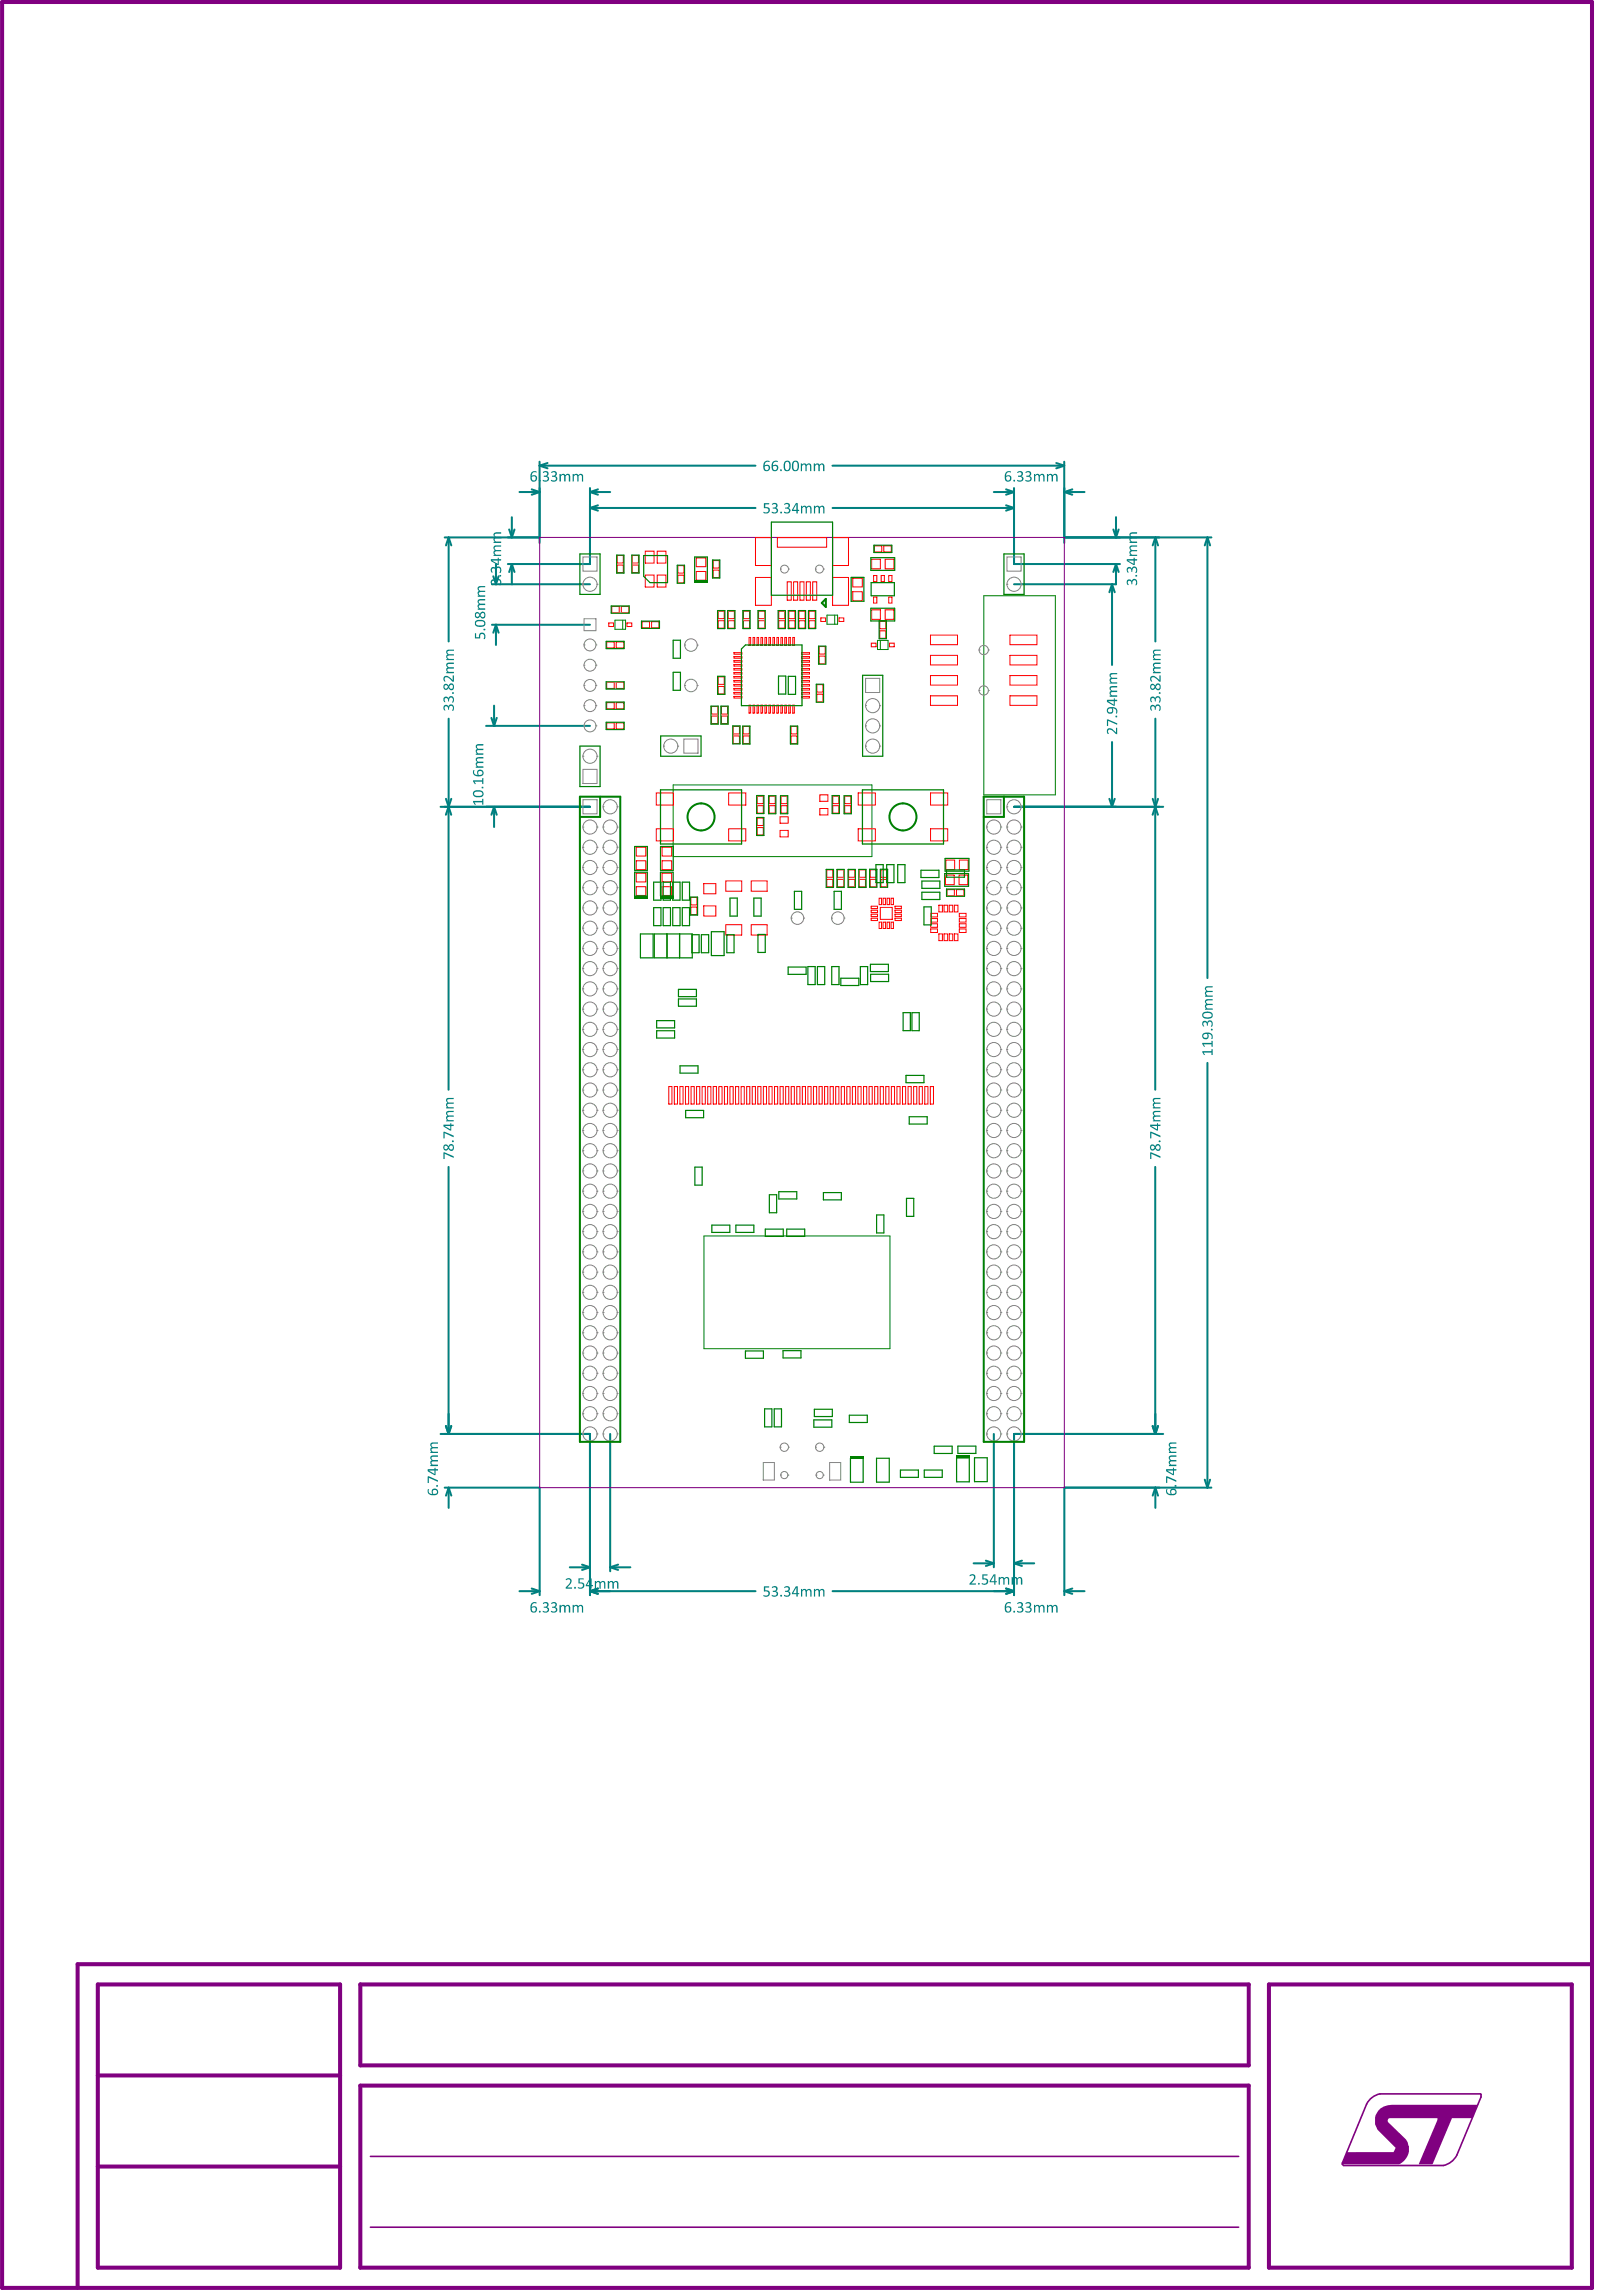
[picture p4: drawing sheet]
<svg xmlns="http://www.w3.org/2000/svg" width="668mm" height="958mm" viewBox="0 0 668 958" stroke-linecap="round" stroke-linejoin="round" font-family="sans-serif">
<g fill="none" stroke="#008080" stroke-width=".84">
<path d="M225.3 192.8v34M225.3 194.5l3.3 1.1M225.3 194.5h90.2M228.6 193.4l-3.3 1.1M347.6 194.5h96.8M441.1 193.4l3.3 1.1M444.4 192.8v34M444.4 194.5l-3.3 1.1M213.7 216v8.5M216.9 205.5h8.5M222 204.4l3.4 1.1M225.4 205.5l-3.4 1.1"/>
<path d="M225.4 203.8v20.7h-39.7M246.4 203.8v31.8h-34.3M246.4 205.5h8.4M246.4 205.5l3.3 1.1M246.4 212.1l3.3 1.2M246.4 212.1h69.1M249.7 211l-3.3 1.1M249.7 204.4l-3.3 1.1M347.7 212.1h75.8M415 205.5h8.5M420.1 211l3.4 1.1M420.1 204.4l3.4 1.1"/>
<path d="M423.5 203.8v31.8h44.2M423.5 205.5l-3.4 1.1M423.5 212.1l-3.4 1.2M444.5 205.5l3.3 1.1M444.5 205.5h8.4M447.8 204.4l-3.3 1.1M466 216v8.5M187.4 224.5v43.4M187.4 224.5l1.1 3.3M187.4 224.5l-1.2 3.3M207.1 235.6v8.4M212.6 221.1l1.1 3.4"/>
<path d="M213.7 235.6l1.2 3.3M213.7 235.6l-1.1 3.3M213.7 235.6v8.4M214.9 221.1l-1.2 3.4M444.5 224.5h61.4M464.9 221.1l1.1 3.4M466 235.6l1.2 3.3M466 235.6l-1.1 3.3M466 235.6v8.4h-42.5M467.2 221.1l-1.2 3.4M482.5 224.5v43.4M482.5 224.5l-1.1 3.3"/>
<path d="M482.5 224.5l1.1 3.3M504.2 224.5l1.1 3.3M504.2 224.5v184M504.2 224.5l-1.1 3.3M205.4 244h41M206 240.7l1.1 3.3M208.2 240.7l-1.1 3.3M464.4 244l1.1 3.3M464.4 244v33.7M464.4 244l-1.1 3.3M205.4 260.9h41M207.1 260.9l1.1 3.3"/>
<path d="M207.1 260.9l-1.1 3.3M207.1 260.9v8.5M205.2 299.8l1.1 3.4M206.3 294.7v8.5M207.4 299.8l-1.1 3.4M187.4 300.2v36.8l1.1-3.4M203 303.2h43.4M464.4 309.9v27.1M482.5 300.2l-.1 154.9M184 337h62.4M186.2 333.6l2.2 6.7M206.3 337l-1.1 3.3"/>
<path d="M206.3 337v8.4M206.3 337l1.1 3.3M423.5 337h62.3M463.3 333.6l1.1 3.4M465.5 333.6l-1.1 3.4M481.4 333.6l2.1 6.7M483.6 333.6l-2.3 6.7M186.2 340.3l1.1-3.3v118.1M504.2 443.9v177.4M187.3 487.4v111.5l1.1-3.3-1 3.3M482.4 487.4v111.5M184 598.9h62.4v67.3"/>
<path d="M186.2 595.6l1.2 3.3M187.4 590.4v8.5M254.8 598.9v57.3M415 598.9v55.7M481.3 595.6l1.2 3.3M483.6 595.6l-1.2 3.3M485.8 598.9h-62.3v67.3M503.1 618l1.1 3.3M505.3 618l-1.1 3.3M185.7 621.3h39.7v44.9M187.4 621.3l1.1 3.3M187.4 621.3v8.5"/>
<path d="M187.4 621.3l-1.2 3.3M482.5 621.3l-1.1 3.3M482.5 621.3v8.5M482.5 621.3l1.1 3.3M505.9 621.3h-61.4v44.9M237.9 654.6h8.5M243.1 653.5l3.3 1.1M246.4 654.6l-3.3 1.1M254.8 654.6l3.3 1.1M254.8 654.6h8.4M258.1 653.5l-3.3 1.1M406.6 652.9h8.4"/>
<path d="M411.7 651.8l3.3 1.1M415 652.9l-3.3 1.1M423.5 652.9l3.3 1.1M423.5 652.9h8.4M426.8 651.8l-3.3 1.1M216.9 664.6h8.5M222 663.4l3.4 1.2M225.4 664.6l-3.4 1.1M246.4 664.6h69.1M246.4 664.6l3.3 1.1M249.7 663.4l-3.3 1.2M347.7 664.6h75.8"/>
<path d="M420.1 663.4l3.4 1.2M423.5 664.6l-3.4 1.1M444.5 664.6l3.3 1.1M444.5 664.6h8.4M447.8 663.4l-3.3 1.2"/>
</g>
<g fill="#008080">
<path d="M470.8 242.2l.3-.1a1.1 1.1 0 0 1 1.5 .6l.4-.8 1.1-.1 .6 .5 .2 1a.81 .81 0 0 1-.8 1.1l.3-.7a.86 .86 0 0 0-.6-1.4 .86 .86 0 0 0-.9 1.1v.6h-.4v-.5a.8 .8 0 0 0-1.2-.8 .8 .8 0 0 0 0 1.4l-.4 .2-.4-.7z"/>
<path d="M470.8 237l.4-.2a1.03 1.03 0 0 1 1.4 .8v-.1a1.26 1.26 0 0 1 1.8-.7 1.26 1.26 0 0 1 .4 1.9l-.2 .6h-.5l.4-1.2a.83 .83 0 0 0-.9-.9 .83 .83 0 0 0-.7 1.1l-.1 .6-.3-.1v-.5a.83 .83 0 0 0-.6-.9 .83 .83 0 0 0-1 .5 .83 .83 0 0 0 .4 1l.1 .2a1.11 1.11 0 0 1-.9-1.4z"/>
<path d="M471.9 228l.5-.2 2.5 .1-.1 .4h-1.8a.73 .73 0 0 0-.9 .6 .73 .73 0 0 0 .6 .8l2.2 .1-.1 .4h-1.8a.73 .73 0 0 0-.9 .6 .73 .73 0 0 0 .6 .9h2.1l.1 .4-3.2 .1 .1-.5h.4l-.6-.9 .6-1-.6-.9z"/>
<path d="M471.9 222.6l.7-.3 2.3 .2-.1 .4h-1.8a.69 .69 0 0 0-.9 .5 .69 .69 0 0 0 .6 .8l2.2 .2-.1 .4h-1.8a.69 .69 0 0 0-.9 .6 .69 .69 0 0 0 .6 .8h2.1l.1 .4-3.2 .2v-.5h.5l-.2-.2a1.13 1.13 0 0 1 .2-1.8l-.6-.8z"/>
<path d="M178.6 616.6h.7l3.6 1.6v.6l-3.8-1.6v2.1h-.5z"/>
<path d="M180.1 608l2.8-.2v.6h-1.9a.7 .7 0 0 0-.9 .5 .7 .7 0 0 0 .6 .9h2.2v.6h-1.9a.7 .7 0 0 0-.8 .5 .7 .7 0 0 0 .5 .8h2.2v.6h-3.1l-.1-.4 .5-.1-.5-.8 .1-.6a.51 .51 0 0 0 .5-.5 .51 .51 0 0 0-.5-.5l-.1-.9z"/>
<path d="M180 602.6l2.9-.2v.5h-1.9a.74 .74 0 0 0-.8 .6 .74 .74 0 0 0 .5 .9h2.2v.5h-1.9a.74 .74 0 0 0-.8 .5 .74 .74 0 0 0 .5 .9h2.2v.5h-3.1l-.1-.3 .5-.2-.5-.7 .1-.6a.62 .62 0 0 0 .4-.6 .62 .62 0 0 0-.4-.6l-.1-.7z"/>
<path d="M226.9 669.3l1.2-.2a1.08 1.08 0 0 1 1 .9 1.08 1.08 0 0 1-.8 1.2l.6 .3a1.21 1.21 0 0 1 .2 1.4 1.21 1.21 0 0 1-1.3 .6h-.2a.58 .58 0 0 1-.8 0 .58 .58 0 0 1-.1-.8l.5 .3a.9 .9 0 0 0 1.5-.5 .9 .9 0 0 0-1.1-1h-.5v-.5h.5a.79 .79 0 0 0 .8-1.1 .79 .79 0 0 0-1.4 0h-.3z"/>
<path d="M230.4 669.3l.6-.2 1.1 .2a1.1 1.1 0 0 1 .4 1.1 1.1 1.1 0 0 1-.8 .8l.9 .5 .1 .9-.9 .9h-.9a.54 .54 0 0 1-.6-.2 .54 .54 0 0 1-.1-.6l.3 .2a.89 .89 0 0 0 1.4 0 .89 .89 0 0 0-.3-1.4h-1.1v-.5h.5a.79 .79 0 0 0 .8-1.1 .79 .79 0 0 0-1.4 0h-.2z"/>
<path d="M233.7 670.3h.5v.5l.5-.4a.92 .92 0 0 1 1.4 .5l.9-.6a1.03 1.03 0 0 1 1.1 1.2l-.1 2-.5-.1v-1.9a.69 .69 0 0 0-.5-.8 .69 .69 0 0 0-.8 .6l-.1 2.2-.5-.1v-1.9a.69 .69 0 0 0-.5-.8 .69 .69 0 0 0-.9 .6v2.1l-.5 .1z"/>
<path d="M239.1 670.3l.5 .1v.4l.6-.5h.8l.5 .6 .9-.6a1 1 0 0 1 1.1 1.2v2h-.5v-2a.73 .73 0 0 0-.6-.8 .73 .73 0 0 0-.8 .6v2.2h-.5v-2a.73 .73 0 0 0-.6-.8 .73 .73 0 0 0-.9 .6v2.2h-.5z"/>
<path d="M226.8 197l1-.2a1.1 1.1 0 0 1 1.3 .7 1.1 1.1 0 0 1-.8 1.4h.1a1.28 1.28 0 0 1 .6 1.8 1.28 1.28 0 0 1-1.8 .4l-.5-.3v-.4l.7 .3a.87 .87 0 0 0 1.4-.7 .87 .87 0 0 0-1.2-.9h-.4l-.1-.4 1-.1a.8 .8 0 0 0 .1-1.3 .8 .8 0 0 0-1.2 .2h-.3z"/>
<path d="M230.3 197l.7-.2a1.07 1.07 0 0 1 1.5 .6 1.07 1.07 0 0 1-.8 1.4l.2 .1a1.28 1.28 0 0 1 .6 1.8 1.28 1.28 0 0 1-1.9 .4l-.5-.2-.1-.4 .7 .1a.85 .85 0 0 0 1.4-.4 .85 .85 0 0 0-1.1-1.1h-.5v-.4l.6-.1a.79 .79 0 0 0 .7-1.1 .79 .79 0 0 0-1.4 0h-.2z"/>
<path d="M233.7 198h.5v.4l.5-.4h.8a.57 .57 0 0 0 .6 .4 .57 .57 0 0 0 .5-.4h1l.4 .5 .1 2.6h-.6v-1.9a.69 .69 0 0 0-.5-.9 .69 .69 0 0 0-.8 .7v2.1l-.6-.1v-1.8a.69 .69 0 0 0-.5-.9 .69 .69 0 0 0-.9 .7v2.1h-.5z"/>
<path d="M239.1 198h.5v.4l.5-.4h.9a.59 .59 0 0 0 .5 .4 .59 .59 0 0 0 .6-.4l.5-.1a1.03 1.03 0 0 1 .9 1.2v2h-.5v-1.9a.73 .73 0 0 0-.6-.8 .73 .73 0 0 0-.8 .6v2.1h-.5v-1.9a.73 .73 0 0 0-.6-.8 .73 .73 0 0 0-.9 .6v2.1h-.5z"/>
<path d="M487 616.6h.6l3.7 1.6v.6l-3.8-1.6v2.1h-.5z"/>
<path d="M488.5 608l2.8-.2v.6h-1.9a.69 .69 0 0 0-.9 .6 .69 .69 0 0 0 .6 .8h2.2v.6h-1.9a.69 .69 0 0 0-.9 .5 .69 .69 0 0 0 .6 .8h2.2v.6h-3.2v-.5h.5l-.5-.5v-.9a.51 .51 0 0 0 .5-.5 .51 .51 0 0 0-.5-.5l-.1-.8z"/>
<path d="M488.4 602.6l2.9-.2v.5h-2a.72 .72 0 0 0-.8 .7 .72 .72 0 0 0 .6 .8h2.2v.5h-2a.72 .72 0 0 0-.8 .6 .72 .72 0 0 0 .6 .8h2.2v.5h-3.2v-.4l.5-.1-.5-.4v-.9a.56 .56 0 0 0 .5-.6 .56 .56 0 0 0-.5-.5l-.1-.7z"/>
<path d="M185.3 481.3l4.1 1.6 .1 .6-3.8-1.6v2.2h-.5z"/>
<path d="M185.3 472.6l4.1 1.7 .1 .6-3.8-1.7v2.2h-.5z"/>
<path d="M186.8 464l2.7-.1v.6h-2a.73 .73 0 0 0-.7 .6 .73 .73 0 0 0 .5 .8h2.2v.5h-1.9a.74 .74 0 0 0-.8 .6 .74 .74 0 0 0 .5 .8h2.2v.5h-3.2v-.4h.5l-.5-.7v-.8l.6-.4-.6-.5v-.9z"/>
<path d="M186.6 458.7l2.9-.2v.5h-1.9a.74 .74 0 0 0-.8 .6 .74 .74 0 0 0 .5 .9h2.2v.5h-1.9a.74 .74 0 0 0-.8 .5 .74 .74 0 0 0 .5 .9h2.2v.5h-3.2v-.5h.5l-.5-1.2a.77 .77 0 0 0 .1-1.2l-.1-.8z"/>
<path d="M185.6 294.5a1.13 1.13 0 0 1 1.7 .7l.1-.5a1.37 1.37 0 0 1 2 0 1.37 1.37 0 0 1 0 1.9l-.6 .2 .2-.4a.87 .87 0 0 0 0-1.4 .87 .87 0 0 0-1.4 .5l-.1 .9h-.4v-.5a.81 .81 0 0 0-1.2-.8 .81 .81 0 0 0 0 1.5l.1 .1a1.26 1.26 0 0 1-.4-2.2z"/>
<path d="M185.6 291.1a1.13 1.13 0 0 1 1.7 .6l.1-.4a1.3 1.3 0 0 1 1.8-.3 1.3 1.3 0 0 1 .3 1.8l-.3 .6a.4 .4 0 0 1-.4-.4 .4 .4 0 0 1 .2-.4 .84 .84 0 0 0-.6-1.3 .84 .84 0 0 0-.9 1.1l-.1 .6-.3-.5a.8 .8 0 0 0-.5-.9 .8 .8 0 0 0-1 .4 .8 .8 0 0 0 .3 1l.1 .2a.91 .91 0 0 1-.8-1.4z"/>
<path d="M185.6 282.5l1.3-.2 2.1 1.8v-2h.6v2.6h-.7l-2.1-1.8a.94 .94 0 0 0-1.1 .5 .94 .94 0 0 0 .3 1.2l-.4 .1-.4-.8v-.8z"/>
<path d="M186.8 276.9l2.8-.1-.1 .5h-2a.68 .68 0 0 0-.7 .6 .68 .68 0 0 0 .6 .8h2.2l-.1 .5h-1.9a.69 .69 0 0 0-.8 .6 .69 .69 0 0 0 .6 .8h2.1l.1 .5-3.2 .1-.1-.5h.6l-.3-.4a.94 .94 0 0 1 .3-1.5l-.6-.7v-.7z"/>
<path d="M186.7 271.5l2.9-.1v.4h-2a.73 .73 0 0 0-.8 .6 .73 .73 0 0 0 .6 .8l2.2 .1v.5h-2a.73 .73 0 0 0-.8 .5 .73 .73 0 0 0 .6 .9h2.1l.1 .5h-3.3v-.4h.6l-.6-.7a.92 .92 0 0 1 .6-1.3l-.6-.6z"/>
<path d="M198.4 264.5h.4v1.6h1.2l.1-1.1 .8-.8h.8l.7 .4 .3 1.5a.52 .52 0 0 1-.1 .6 .52 .52 0 0 1-.7 0l.3-.6a.96 .96 0 0 0-1-1.3 .96 .96 0 0 0-.7 1.5v.4h-2.1z"/>
<path d="M199.8 250.4l2.8-.1v.5h-2a.68 .68 0 0 0-.7 .6 .68 .68 0 0 0 .6 .7l2.1 .1v.5h-2a.68 .68 0 0 0-.7 .6 .68 .68 0 0 0 .6 .8h2l.1 .6h-3.1v-.6h.5l-.5-.5v-.8a.59 .59 0 0 0 .4-.5 .59 .59 0 0 0-.3-.6l-.2-.7z"/>
<path d="M199.8 244.9l2.8-.1v.5h-1.8a.73 .73 0 0 0-.9 .6 .73 .73 0 0 0 .6 .8h2.1v.5h-1.8a.73 .73 0 0 0-.9 .6 .73 .73 0 0 0 .6 .9h2.1v.5h-3l-.1-.5h.5l-.4-.5a.95 .95 0 0 1 .4-1.4l-.6-.8z"/>
<path d="M205.4 242.1l1-.1 .7 .7a1.23 1.23 0 0 1 1.7-.7 1.23 1.23 0 0 1 .5 1.8 .4 .4 0 0 1-.1 .6 .4 .4 0 0 1-.6-.2l.3-.8a.81 .81 0 0 0-.8-1.1 .81 .81 0 0 0-.8 1.1v.6h-.4l-.1-.9-.5-.5a.92 .92 0 0 0-.9 .6 .92 .92 0 0 0 .3 1.1h-.5l-.3-.9 .1-.8z"/>
<path d="M205.2 237l1.2-.2 .6 .8 .3-.8 1.1-.2 .7 .5 .3 1.1a.81 .81 0 0 1-.8 1.1l.3-1a.81 .81 0 0 0-.8-1.1 .81 .81 0 0 0-.8 1.1l-.1 .6-.4-.1v-.5a.79 .79 0 0 0-1-.9 .79 .79 0 0 0-.1 1.5v.1a.57 .57 0 0 1-.6-.1 .57 .57 0 0 1-.1-.6z"/>
<path d="M206.4 228l2.9-.2v.5h-1.9a.68 .68 0 0 0-.8 .4 .68 .68 0 0 0 .3 .9l2.4 .1v.5h-1.9a.68 .68 0 0 0-.8 .4 .68 .68 0 0 0 .3 .9l2.4 .2v.5l-3.2-.1 .1-.4h.4l-.5-.7v-.6l.6-.6-.6-.7z"/>
<path d="M206.5 222.5l2.8-.2v.6h-1.9a.7 .7 0 0 0-.8 .5 .7 .7 0 0 0 .5 .8h2.2v.6h-1.9a.7 .7 0 0 0-.8 .5 .7 .7 0 0 0 .5 .9h2.2v.6h-3.1l-.1-.4 .5-.1-.4-.6a.83 .83 0 0 1 .5-1.3l-.6-.8z"/>
<path d="M480.4 481.3l4.1 1.6 .1 .6-3.8-1.6v2.2h-.5z"/>
<path d="M480.4 472.6l4.1 1.7 .1 .6-3.8-1.7v2.2h-.5z"/>
<path d="M481.9 464l2.7-.1v.6h-1.9a.73 .73 0 0 0-.8 .6 .73 .73 0 0 0 .5 .8h2.2v.5h-1.9a.74 .74 0 0 0-.8 .6 .74 .74 0 0 0 .5 .8h2.2v.5h-3.2l.1-.4h.4l-.5-.7 .1-.8 .5-.4-.5-.5-.1-.9z"/>
<path d="M481.7 458.7l2.9-.2v.5h-1.9a.74 .74 0 0 0-.8 .6 .74 .74 0 0 0 .5 .9h2.2v.5h-1.9a.74 .74 0 0 0-.8 .5 .74 .74 0 0 0 .5 .9h2.2v.5h-3.1v-.5h.4l-.5-1.2a.77 .77 0 0 0 .2-1.2l-.2-.8z"/>
<path d="M462.6 304.3l.7-.2 1 .2 1.7 1.6v-1.8l.5-.2v2.7l-.5-.1-2.1-1.7a.91 .91 0 0 0-1.2 .4 .91 .91 0 0 0 .4 1.3h-.5l-.4-.6v-1.1z"/>
<path d="M462.2 300.5l4.3 1.6v.5l-3.7-1.6v2.2h-.6z"/>
<path d="M463.8 286.7l2.7-.2v.6h-1.8a.7 .7 0 0 0-.9 .5 .7 .7 0 0 0 .6 .9h2.1v.5h-1.8a.7 .7 0 0 0-.9 .6 .7 .7 0 0 0 .6 .8h2.1v.6h-3.1v-.5h.4l-.5-.8 .1-.7a.43 .43 0 0 0 .5-.4 .43 .43 0 0 0-.4-.5l-.2-.9z"/>
<path d="M463.7 281.3l2.8-.2v.5h-1.9a.73 .73 0 0 0-.8 .6 .73 .73 0 0 0 .6 .8h2.1v.6h-1.9a.73 .73 0 0 0-.8 .6 .73 .73 0 0 0 .6 .8h2.1v.5h-3.1v-.4h.4l-.5-.8 .1-.7a.56 .56 0 0 0 .5-.5 .56 .56 0 0 0-.5-.6l-.1-.7z"/>
<path d="M480.7 294.5a1.13 1.13 0 0 1 1.7 .7l.2-.5a1.37 1.37 0 0 1 1.9 0 1.37 1.37 0 0 1 0 1.9l-.6 .2 .2-.4a.87 .87 0 0 0 0-1.4 .87 .87 0 0 0-1.4 .5v.9h-.5v-.5a.81 .81 0 0 0-1.2-.8 .81 .81 0 0 0 .1 1.5v.1a1.26 1.26 0 0 1-.4-2.2z"/>
<path d="M480.7 291.1a1.13 1.13 0 0 1 1.7 .6l.1-.4a1.3 1.3 0 0 1 1.8-.3 1.3 1.3 0 0 1 .3 1.8l-.3 .6a.4 .4 0 0 1-.4-.4 .4 .4 0 0 1 .3-.4 .84 .84 0 0 0-.7-1.3 .84 .84 0 0 0-.8 1.1l-.2 .6-.3-.5a.8 .8 0 0 0-.5-.9 .8 .8 0 0 0-1 .4 .8 .8 0 0 0 .4 1v.2a.91 .91 0 0 1-.8-1.4z"/>
<path d="M480.7 282.5l1.3-.2 2.2 1.8v-2h.5v2.6h-.7l-2.1-1.8a.94 .94 0 0 0-1.1 .5 .94 .94 0 0 0 .3 1.2l-.4 .1-.4-.8v-.8z"/>
<path d="M481.9 276.9l2.8-.1-.1 .5h-1.9a.68 .68 0 0 0-.8 .6 .68 .68 0 0 0 .6 .8h2.2l-.1 .5h-1.9a.69 .69 0 0 0-.8 .6 .69 .69 0 0 0 .6 .8h2.1l.1 .5-3.1 .1-.1-.5h.5l-.3-.4a.94 .94 0 0 1 .4-1.5l-.6-.7v-.7z"/>
<path d="M481.8 271.5l2.9-.1v.4h-2a.73 .73 0 0 0-.8 .6 .73 .73 0 0 0 .6 .8l2.2 .1v.5h-2a.73 .73 0 0 0-.8 .5 .73 .73 0 0 0 .6 .9h2.1l.1 .5h-3.2v-.4h.5l-.5-.7a.92 .92 0 0 1 .6-1.3l-.6-.6z"/>
<path d="M197.6 334.5h3.8v-.8l.4-.1 .1 2.4-.5-.1v-.8h-3.2l.5 .8-.5 .2z"/>
<path d="M197.6 325.9h3.8v-.9h.4l.1 2.4-.5-.1v-.8h-3.2l.5 .7v.3h-.5z"/>
<path d="M199 316.4l2.9-.1v.5h-1.9a.7 .7 0 0 0-.8 .5 .7 .7 0 0 0 .5 .8l2.2 .1v.5h-1.9a.7 .7 0 0 0-.8 .5 .7 .7 0 0 0 .5 .9h2.1l.1 .5h-3.2v-.4l.5-.1-.5-.6v-.7a.56 .56 0 0 0 .5-.5 .56 .56 0 0 0-.5-.6v-.8z"/>
<path d="M199.1 310.9l2.8-.1-.1 .6h-1.8a.62 .62 0 0 0-.7 .2 .62 .62 0 0 0 0 .8l.4 .3h2.2l-.1 .6h-1.8a.7 .7 0 0 0-.9 .5 .7 .7 0 0 0 .6 .8h2.2v.6h-3.2v-.5h.5l-.5-.7 .1-1 .5-.2-.6-.8v-.6z"/>
<path d="M502.1 439h3.8v-.8h.4l.1 2.3h-.5v-.9h-3.3l.6 .9-.4 .1-.8-1.2z"/>
<path d="M502.1 435.6h3.8v-.9h.4l.1 2.4h-.5v-1h-3.3l.6 1-.4 .1-.8-1.1z"/>
<path d="M502.4 426.5l.2-.1a1.1 1.1 0 0 1 1.6 .7l.4-.8 .7-.2 1 .6 .1 1.1a.71 .71 0 0 1-.7 1l.1-.5a.87 .87 0 0 0-.1-1.4 .87 .87 0 0 0-1.3 .6v.9h-.4v-.5a.8 .8 0 0 0-1.2-.9 .8 .8 0 0 0 0 1.5l-.3 .2-.5-.7z"/>
<path d="M503.6 417.5l2.8-.1-.1 .4-1.9 .1a.68 .68 0 0 0-.8 .6 .68 .68 0 0 0 .6 .7l2.2 .1v.5h-2a.68 .68 0 0 0-.8 .6 .68 .68 0 0 0 .6 .8h2.1l.1 .4-3.2 .1v-.4h.5l-.5-.6v-.9a.58 .58 0 0 0 .5-.5 .58 .58 0 0 0-.4-.6l-.2-.5z"/>
<path d="M503.4 412.2l3-.3-.1 .5h-1.8a.73 .73 0 0 0-.9 .6 .73 .73 0 0 0 .6 .8l2.2 .1-.1 .4h-1.8a.73 .73 0 0 0-.9 .6 .73 .73 0 0 0 .6 .9h2.1l.1 .4-3.2 .1v-.4l.5-.1-.3-.4a1.16 1.16 0 0 1 .3-1.6l-.6-.8z"/>
<path d="M236.4 659.4l1-.3a1.36 1.36 0 0 1 1.4 1 1.36 1.36 0 0 1-.7 1.6l-1.2 1.3h2l-.1 .5-2.6-.2 1.8-2.2a.94 .94 0 0 0-.2-1.4 .94 .94 0 0 0-1.4 .3z"/>
<path d="M241.6 659.2h2.2v.4h-1.7v1.3l1.7 .3 .1 1.6-.9 .7h-.9a.42 .42 0 0 1-.6-.1 .42 .42 0 0 1 .1-.6l.6 .3a1.01 1.01 0 0 0 1.2-1.2 1.01 1.01 0 0 0-1.6-.6h-.2z"/>
<path d="M248.4 660.3l.5 .1v.4l.5-.5h.9a.56 .56 0 0 0 .5 .5 .56 .56 0 0 0 .6-.4l.5-.1a.85 .85 0 0 1 .9 1.2l-.1 2-.4-.1v-1.8a.73 .73 0 0 0-.6-.9 .73 .73 0 0 0-.8 .6l-.1 2.2-.5-.1v-1.8a.73 .73 0 0 0-.5-.9 .73 .73 0 0 0-.9 .6v2.1l-.4 .1z"/>
<path d="M253.8 660.3h.5v.5l.3-.2a1.13 1.13 0 0 1 1.7 .2l.8-.5a1.02 1.02 0 0 1 1.2 1.2l-.1 2-.5-.1v-1.8a.69 .69 0 0 0-.6-.9 .69 .69 0 0 0-.8 .6v2.2l-.6-.1v-1.8a.69 .69 0 0 0-.5-.9 .69 .69 0 0 0-.8 .6v2.1l-.5 .1z"/>
<path d="M319.1 662.5l2.2 .2-.1 .3h-1.6v1.2l1.5 .2 .4 .8-.1 .8-.5 .6-1.2 .3a.61 .61 0 0 1-.6-.1 .61 .61 0 0 1-.2-.7l.6 .3 1.1-.2a1.08 1.08 0 0 0-.1-1.4 1.08 1.08 0 0 0-1.4-.1z"/>
<path d="M322.5 662.7l1.4-.2a1.03 1.03 0 0 1 .8 1 1.03 1.03 0 0 1-.8 1l.8 .5 .2 1.1-.9 .7h-1a.52 .52 0 0 1-.6-.1 .52 .52 0 0 1 0-.6l.8 .3a.84 .84 0 0 0 1.2-.8 .84 .84 0 0 0-1.2-.7l-.5-.1v-.4h.6a.76 .76 0 0 0 .7-1.1 .76 .76 0 0 0-1.3-.1l-.3 .1z"/>
<path d="M327.6 662.8l.7-.3a1.09 1.09 0 0 1 1.5 .6 1.09 1.09 0 0 1-.7 1.4l.3 .1a1.31 1.31 0 0 1 .3 1.9 1.31 1.31 0 0 1-1.9 .2l-.4-.1v-.5l1 .3a.81 .81 0 0 0 1.1-.8 .81 .81 0 0 0-1.1-.7h-.5l-.1-.5h1l.5-.5a.96 .96 0 0 0-.7-1 .96 .96 0 0 0-1.1 .4z"/>
<path d="M334.6 663.6l.3 .1v.4l.5-.4 .9-.1 .6 .6 .5-.5h1l.5 .7v2.4h-.5v-1.9a.68 .68 0 0 0-.5-.8 .68 .68 0 0 0-.8 .3l-.2 2.4h-.5v-1.9a.67 .67 0 0 0-.4-.8 .67 .67 0 0 0-.8 .3l-.2 2.4h-.5z"/>
<path d="M340 663.6l.4 .1v.4l.7-.5h.6a.71 .71 0 0 0 .6 .4 .71 .71 0 0 0 .6-.3 1 1 0 0 1 1.1 .2 1 1 0 0 1 .3 1v1.9h-.5v-1.8a.7 .7 0 0 0-.5-.9 .7 .7 0 0 0-.9 .5l-.1 2.2h-.5v-1.8a.69 .69 0 0 0-.4-.9 .69 .69 0 0 0-.8 .3l-.2 2.4h-.5z"/>
<path d="M319.1 210.1l2.2 .2-.2 .3h-1.5v1.2l1.4 .2 .5 .8-.5 1.4-1.1 .2a.65 .65 0 0 1-.7 .1 .65 .65 0 0 1-.3-.7l1.4 .1a.97 .97 0 0 0 .5-1.3 .97 .97 0 0 0-1.5-.4h-.3z"/>
<path d="M322.5 210.3l1.2-.3a1.07 1.07 0 0 1 1 1 1.07 1.07 0 0 1-.8 1.2l.6 .1a1.15 1.15 0 0 1 .4 1.2 1.15 1.15 0 0 1-.9 .9h-1a.52 .52 0 0 1-.6-.1 .52 .52 0 0 1 0-.6l.4 .1a.88 .88 0 0 0 1.5-.3 .88 .88 0 0 0-1.1-1.1h-.5v-.4h.5a.81 .81 0 0 0 .9-1.2 .81 .81 0 0 0-1.5 0h-.2z"/>
<path d="M327.7 210.3l1.1-.3a1.08 1.08 0 0 1 1.1 1 1.08 1.08 0 0 1-.8 1.2l.8 .4 .2 .7-.4 .9-1.2 .2a.81 .81 0 0 1-1.1-.7l.5 .1a.9 .9 0 0 0 1.6-.2 .9 .9 0 0 0-1.1-1.2h-.6v-.4h.5a.8 .8 0 0 0 .9-1.2 .8 .8 0 0 0-1.4 0h-.3z"/>
<path d="M334.5 211.2h.4v.5l.7-.5h.7a.59 .59 0 0 0 .5 .5 .59 .59 0 0 0 .6-.4l.3-.1a1.04 1.04 0 0 1 1.2 1.2l-.1 2h-.4l-.1-2a.68 .68 0 0 0-.6-.8 .68 .68 0 0 0-.8 .6v2.2h-.5v-2a.68 .68 0 0 0-.6-.8 .68 .68 0 0 0-.8 .6v2.2h-.5z"/>
<path d="M339.9 211.2l.5 .1v.4l.6-.5h.8l.5 .6 .9-.6a.95 .95 0 0 1 1.1 1.2v2h-.5v-1.9a.69 .69 0 0 0-.6-.9 .69 .69 0 0 0-.8 .6l-.1 2.2h-.5v-1.9a.73 .73 0 0 0-.5-.9 .73 .73 0 0 0-.9 .6v2.2h-.5z"/>
<path d="M424.9 669.4l1.3-.3a1.08 1.08 0 0 1 1 .9 1.08 1.08 0 0 1-.8 1.2l.8 .3 .1 1.3-.8 .7h-.7a.81 .81 0 0 1-1.1-.8l.8 .3a.86 .86 0 0 0 1.3-.6 .86 .86 0 0 0-1.1-.9h-.6v-.5h.6a.83 .83 0 0 0 .9-.6 .83 .83 0 0 0-.5-.9 .83 .83 0 0 0-1 .4h-.3z"/>
<path d="M428.4 669.4l1.2-.3a1.08 1.08 0 0 1 1 .9 1.08 1.08 0 0 1-.7 1.2l.2 .1a1.3 1.3 0 0 1 .4 1.9 1.3 1.3 0 0 1-1.9 .2l-.4-.2v-.5l.5 .2a.9 .9 0 0 0 1.5-.3 .9 .9 0 0 0-1-1.1h-.6v-.5h.5a.8 .8 0 0 0 .8-1.1 .8 .8 0 0 0-1.4 0h-.2z"/>
<path d="M431.8 670.3h.4v.5l.7-.5a.92 .92 0 0 1 1.3 .6l.8-.6a1.04 1.04 0 0 1 1.2 1.2l-.1 2h-.4l-.1-2a.68 .68 0 0 0-.6-.8 .68 .68 0 0 0-.7 .6l-.1 2.2h-.5v-2a.73 .73 0 0 0-.5-.8 .73 .73 0 0 0-.9 .6v2.1l-.5 .1z"/>
<path d="M437.2 670.3l.5 .1v.4l.6-.5h.8l.5 .6 .9-.6a1.04 1.04 0 0 1 1.2 1.2l-.1 2-.5-.1v-1.9a.69 .69 0 0 0-.6-.8 .69 .69 0 0 0-.8 .6l-.1 2.2h-.5v-2a.73 .73 0 0 0-.5-.8 .73 .73 0 0 0-.9 .6v2.2h-.5z"/>
<path d="M425.1 196.9l1.1-.1a1.09 1.09 0 0 1 1 1 1.09 1.09 0 0 1-.8 1.1l.9 .4v1.1l-.6 .6-1.2 .1a.54 .54 0 0 1-.6-.2 .54 .54 0 0 1-.1-.6l.5 .3a.88 .88 0 0 0 1.5-.4 .88 .88 0 0 0-1.1-1.1h-.6l.1-.5h.5a.77 .77 0 0 0 .8-.5 .77 .77 0 0 0-.5-1 .77 .77 0 0 0-.9 .4h-.3z"/>
<path d="M428.4 197l.7-.2a1.12 1.12 0 0 1 1.5 .6 1.12 1.12 0 0 1-.7 1.5l.3 .1a1.3 1.3 0 0 1 .3 1.8 1.3 1.3 0 0 1-1.8 .3l-.5-.3v-.4l.6 .2a.88 .88 0 0 0 1.5-.4 .88 .88 0 0 0-1.1-1.1h-.6l.1-.5h.5a.78 .78 0 0 0 .7-1.2 .78 .78 0 0 0-1.4 .1h-.2z"/>
<path d="M431.8 198h.4l.1 .4 .4-.4 .8-.1a.7 .7 0 0 0 1.2 .1l.7-.1 .7 .5 .1 2.7h-.5v-1.9a.73 .73 0 0 0-.6-.8 .73 .73 0 0 0-.8 .6v2.1h-.6v-1.9a.73 .73 0 0 0-.5-.8 .73 .73 0 0 0-.9 .6v2.1h-.5z"/>
<path d="M437.2 198h.5v.4l.8-.5 .6 .1a.57 .57 0 0 0 .5 .4 .57 .57 0 0 0 .6-.4l.2-.1a1.08 1.08 0 0 1 1.3 1.2l-.1 2h-.5v-1.9a.69 .69 0 0 0-.6-.8 .69 .69 0 0 0-.8 .6l-.1 2.1h-.5v-1.9a.73 .73 0 0 0-.5-.8 .73 .73 0 0 0-.9 .6v2.1h-.5z"/>
<path d="M334.4 193.6l.5 .1v.4l.6-.5h.8a.56 .56 0 0 0 .5 .5 .56 .56 0 0 0 .6-.4l.5-.1a.93 .93 0 0 1 .9 1.2v2h-.5v-2a.73 .73 0 0 0-.6-.8 .73 .73 0 0 0-.8 .6v2.2h-.5v-2a.73 .73 0 0 0-.6-.8 .73 .73 0 0 0-.9 .6v2.2h-.5z"/>
<path d="M339.9 193.6h.4v.5l.7-.5h.7a.65 .65 0 0 0 .5 .4 .65 .65 0 0 0 .6-.3l.3-.1a1.04 1.04 0 0 1 1.2 1.2l-.1 2-.5-.1v-1.9a.68 .68 0 0 0-.6-.8 .68 .68 0 0 0-.8 .6v2.2l-.5-.1v-1.9a.69 .69 0 0 0-.6-.8 .69 .69 0 0 0-.8 .6v2.1l-.5 .1z"/>
<path d="M405 657.8l1.3-.4a1.58 1.58 0 0 1 1.1 1.5 1.58 1.58 0 0 1-1 1.5l-.8 .9h1.9l-.1 .5h-2.5v-.6l1.8-1.9a.99 .99 0 0 0-.4-1.3 .99 .99 0 0 0-1.3 .3z"/>
<path d="M410.3 657.5l2.1 .1-.1 .4h-1.6v1.2l1.3 .1 .7 .8-.3 1.3-.7 .4h-.9a.49 .49 0 0 1-.6 0 .49 .49 0 0 1-.1-.6l1 .2a.96 .96 0 0 0 .9-1.3 .96 .96 0 0 0-1.5-.4h-.3z"/>
<path d="M417.1 658.6l.5 .1v.4l.4-.4 .8-.1 .6 .6 .9-.6a1.02 1.02 0 0 1 1.1 1.3v1.9h-.5v-1.9a.73 .73 0 0 0-.6-.9 .73 .73 0 0 0-.8 .6v2.2h-.5v-1.9a.73 .73 0 0 0-.6-.9 .73 .73 0 0 0-.8 .6v2.2h-.5z"/>
<path d="M422.5 658.6l.5 .1v.4l.5-.4a.88 .88 0 0 1 1.3 .5l.9-.6a1.03 1.03 0 0 1 1.2 1l-.1 2.2-.5-.1v-1.8a.69 .69 0 0 0-.5-.9 .69 .69 0 0 0-.8 .6v2.2h-.6v-1.9a.69 .69 0 0 0-.6-.9 .69 .69 0 0 0-.8 .6v2.1l-.6 .1z"/>
<path d="M470.6 233.5h2.8v-.6h.4l.1 .6h.9l.1 .5-1 .1v1.8l-.6 .1-2.7-1.6zM471 234.1l2.4 1.4v-1.4z"/>
<path d="M178.7 621.9h.5l-.1 1.4 .8 .6 .6 .1-.2-1.5 .8-.8 1.4 .2 .5 1.4a2.3 2.3 0 0 1-3.2 1.1l-.7-.3-.5-.8zM180.7 623.2a.9 .9 0 0 0 1.8 0 .9 .9 0 0 0-1.8 0z"/>
<path d="M178.7 613.6h2.8v-.5l.4-.1v.6h1v.6h-1v1.8l-.4 .1-2.8-1.6zM179.1 614.2l2.4 1.4v-1.4z"/>
<path d="M222.3 669.3l1.1-.2a.47 .47 0 0 1 .5 0 .47 .47 0 0 1 .1 .6l-.8-.2-.7 .3-.5 1.3 1-.3 .8 .2 .5 .6-.1 1.1a1.55 1.55 0 0 1-2.1 .6 1.55 1.55 0 0 1-.6-2.1l.2-1.1zM222 672.1a.86 .86 0 0 0 1.7 0 .86 .86 0 0 0-1.7 0z"/>
<path d="M222.2 197l1.1-.2a.45 .45 0 0 1 .6 0 .45 .45 0 0 1 .1 .6h-1.4l-.6 1.2 1.5-.1 .7 .6v1.2l-.8 .8a1.59 1.59 0 0 1-1.7-.5 1.59 1.59 0 0 1-.2-1.8l.1-.8zM222 199.8a.88 .88 0 0 0 1.7 0 .88 .88 0 0 0-1.7 0z"/>
<path d="M487.1 621.9h.4l-.1 1.1 .8 .9 .7 .1-.3-1.5 .9-.8 1.3 .2 .5 .8a1.6 1.6 0 0 1-.6 1.6 1.6 1.6 0 0 1-1.7 .2l-.9-.1-.9-.6-.2-.5zM489.1 623.2a.88 .88 0 0 0 1.7 0 .88 .88 0 0 0-1.7 0z"/>
<path d="M487 613.6h2.8v-.5l.4-.1v.6h1.1v.6h-1.1v1.8l-.4 .1-2.8-1.6zM487.5 614.2l2.3 1.4v-1.4z"/>
<path d="M185.6 478.1h1.1l.6 .7 .8-1 .9 .2 .6 .9-.1 1.1-.5 .5a1.25 1.25 0 0 1-1.7-.8l-.1 .1a1.21 1.21 0 0 1-1.9 .2 1.21 1.21 0 0 1 .3-1.9zM185.5 479.2a.71 .71 0 0 0 1.4 0 .71 .71 0 0 0-1.4 0zM187.6 479.2a.83 .83 0 0 0 1.6 0 .83 .83 0 0 0-1.6 0z"/>
<path d="M185.3 469.7h2.7v-.5l.5-.1v.6h1v.6h-1v1.8h-.6l-2.6-1.6zM185.7 470.3l2.3 1.3v-1.3z"/>
<path d="M185.6 285.8l.2-.1a1.13 1.13 0 0 1 1.5 .7l.2-.4a1.2 1.2 0 0 1 1.6-.3 1.2 1.2 0 0 1 .5 1.6l-.2 .5a1.11 1.11 0 0 1-1.2 .5 1.11 1.11 0 0 1-.8-.9l-.8 .7-.9-.1-.5-.7v-.9zM185.6 286.9a.71 .71 0 0 0 1.4 0 .71 .71 0 0 0-1.4 0zM187.6 286.8a.85 .85 0 0 0 1.7 0 .85 .85 0 0 0-1.7 0z"/>
<path d="M198.8 259.1l2.8-.1 .6 .2 .4 .7a1.7 1.7 0 0 1-2.3 1.9l-1-.1a1.51 1.51 0 0 1-.5-2.6zM199.1 259.6l-.2 .3a1.27 1.27 0 0 0 .5 1.3 1.27 1.27 0 0 0 1.5 0h.5a.91 .91 0 0 0 .8-1.2 .91 .91 0 0 0-1.3-.5z"/>
<path d="M198.6 255.8h.1a1.18 1.18 0 0 1 1.7 .6l.3-.4a1.17 1.17 0 0 1 1.6-.4 1.17 1.17 0 0 1 .4 1.6 1.14 1.14 0 0 1-1 1.2 1.14 1.14 0 0 1-1.3-1 1.2 1.2 0 0 1-1.8 .4 1.2 1.2 0 0 1 0-1.9zM198.7 256.9a.7 .7 0 0 0 1.4 0 .7 .7 0 0 0-1.4 0zM200.8 256.9a.85 .85 0 0 0 1.6 0 .85 .85 0 0 0-1.6 0z"/>
<path d="M205 233.5h2.9v-.6h.4v.6h1v.5l-1 .1v1.9h-.5l-2.7-1.6zM205.5 234.1l2.4 1.4v-1.4z"/>
<path d="M480.7 478.1h1.1l.6 .7 .8-1 1 .2 .5 .9-.1 1.1-.4 .5a1.25 1.25 0 0 1-1.8-.8l-.1 .1a1.21 1.21 0 0 1-1.9 .2 1.21 1.21 0 0 1 .3-1.9zM480.6 479.2a.75 .75 0 0 0 1.5 0 .75 .75 0 0 0-1.5 0zM482.7 479.2a.85 .85 0 0 0 1.7 0 .85 .85 0 0 0-1.7 0z"/>
<path d="M480.4 469.7h2.8v-.5l.4-.1v.6h1v.6h-1v1.8h-.6l-2.6-1.6zM480.8 470.3l2.4 1.3v-1.3z"/>
<path d="M462.8 295.6l.7-.3 2.1 .2 .9 1v.9a.34 .34 0 0 1 .1 .5 .34 .34 0 0 1-.5 0 .34 .34 0 0 1 0-.5l-.1-.9-.8-.6h-.6l.3 1.3a1.4 1.4 0 0 1-2.2 .6 1.4 1.4 0 0 1 .1-2.2zM463 296.1a.85 .85 0 0 0 0 1.3 .85 .85 0 0 0 1.3-.3 .85 .85 0 0 0-.5-1.2z"/>
<path d="M462.3 292.3h2.8v-.6h.4v.6h1v.5h-1v1.9l-.4 .1-2.8-1.6zM462.8 292.8l2.3 1.5v-1.5z"/>
<path d="M480.7 285.8l.2-.1a1.13 1.13 0 0 1 1.5 .7l.3-.4a1.2 1.2 0 0 1 1.6-.3 1.2 1.2 0 0 1 .4 1.6l-.2 .5a1.11 1.11 0 0 1-1.1 .5 1.11 1.11 0 0 1-.9-.9l-.8 .7-.9-.1-.5-.7v-.9zM480.7 286.9a.71 .71 0 0 0 1.4 0 .71 .71 0 0 0-1.4 0zM482.8 286.8a.81 .81 0 0 0 1.6 0 .81 .81 0 0 0-1.6 0z"/>
<path d="M198 330.4l.9-.4 1.7 .1a1.48 1.48 0 0 1 1.3 1.8 1.48 1.48 0 0 1-2 1.1l-1.3-.1-1-.7-.1-1zM198.3 330.8l-.3 .4 .2 .9 .7 .3 2-.2a.93 .93 0 0 0 .4-1.2 .93 .93 0 0 0-1.3-.4z"/>
<path d="M197.6 321.7h.6v1.5l1 .5h.3l-.2-1.7 .6-.5h1.2l.8 1a1.59 1.59 0 0 1-2.1 1.8l-1.1-.2-.9-.6-.3-.9zM200 322.1l-.3 .7a.89 .89 0 0 0 .9 .9 .89 .89 0 0 0 .8-.9 .93 .93 0 0 0-1.4-.7z"/>
<path d="M502.5 431.6l.8-.4 2 .1 1 .8 .1 1.1a.39 .39 0 0 1 0 .5 .39 .39 0 0 1-.6 0l.2-.8-.2-.6-1.3-.5 .2 1.3-.3 .7-.4 .2-1.4-.1-.6-1zM502.8 432a.83 .83 0 0 0 .1 1.3 .83 .83 0 0 0 1.2-.3 .83 .83 0 0 0-.5-1.2z"/>
<path d="M502.4 423l1.5-.5 1.6 .1a1.52 1.52 0 0 1 .9 2 1.52 1.52 0 0 1-1.9 .9l-1.5-.2-.7-.5-.3-1.2zM502.8 423.3l-.3 .7 .5 .7 2.2 .1a.94 .94 0 0 0 .7-1.2 .94 .94 0 0 0-1.3-.5z"/>
<path d="M246.2 659.2h.9v2.8l.6 .1-.1 .4h-.5l-.1 1h-.4v-1l-2-.1v-.5zM246.5 659.6l-1.4 2.4h1.5z"/>
<path d="M332.3 662.5l.9 .1v2.8h.5v.4h-.5v1h-.6v-1h-1.9v-.6zM332.6 663l-1.4 2.4h1.4z"/>
<path d="M332.3 210.1h.9v2.8l.5 .1v.4h-.5l-.1 1h-.5v-1h-1.9v-.6zM332.6 210.6l-1.4 2.3h1.4z"/>
<path d="M420.3 669.3l1.1-.2a.42 .42 0 0 1 .5 0 .42 .42 0 0 1 0 .6l-1-.1-.7 .9-.1 .6 1.1-.3 .7 .2 .5 .5-.4 1.6-1.2 .4a2.11 2.11 0 0 1-1.2-2.7zM420.1 672.1a.86 .86 0 0 0 1.7 0 .86 .86 0 0 0-1.7 0z"/>
<path d="M420.4 196.9l.7-.1a.63 .63 0 0 1 .7-.1 .63 .63 0 0 1 .3 .6l-1.1-.1-.8 .9-.1 .6 1.4-.2 .9 .7-.3 1.5-.7 .4a1.61 1.61 0 0 1-1.6-.6 1.61 1.61 0 0 1-.2-1.7l.1-.8zM420.1 199.8a.85 .85 0 0 0 1.7 0 .85 .85 0 0 0-1.7 0z"/>
<path d="M319.4 192.7l1.1-.3a.45 .45 0 0 1 .6 0 .45 .45 0 0 1 .1 .6h-1.3l-.6 1.4 .9-.3 1 .2 .4 .8-.1 .8-.9 .9h-.9l-.7-.5-.3-1 .2-1.8zM319.3 195.5a.86 .86 0 0 0 1.7 0 .86 .86 0 0 0-1.7 0z"/>
<path d="M322.9 192.7l1.1-.3a.45 .45 0 0 1 .6 0 .45 .45 0 0 1 0 .6l-.4-.1a1.24 1.24 0 0 0-1.4 1.5l1.2-.2a1.25 1.25 0 0 1 .8 1.9l-.8 .7a1.75 1.75 0 0 1-1.8-2.6zM322.7 195.5a.9 .9 0 0 0 1.8 0 .9 .9 0 0 0-1.8 0z"/>
<path d="M327.8 192.6l1.3-.2 .8 .6 .3 .8-.2 2.1a1.48 1.48 0 0 1-1.9 .8 1.48 1.48 0 0 1-.9-1.9l.2-1.6zM328.3 193l-.5 .8 .1 1.8a.92 .92 0 0 0 1.3 .6 .92 .92 0 0 0 .4-1.3v-.8a.95 .95 0 0 0-.3-1 .95 .95 0 0 0-1-.1z"/>
<path d="M331.3 192.6l1.3-.2 .8 .6 .3 .9-.2 2a1.48 1.48 0 0 1-1.9 .9 1.48 1.48 0 0 1-.9-2l.1-1.3zM331.7 193l-.4 .8 .1 1.8a.89 .89 0 0 0 1.1 .7 .89 .89 0 0 0 .6-1.2v-1.3a.89 .89 0 0 0-.4-.8 .89 .89 0 0 0-1 0z"/>
<path d="M414.9 657.5h.8v2.9h.6v.4h-.6v1h-.5v-1h-1.9v-.5zM415.1 658l-1.3 2.4h1.4z"/>
<circle cx="474.5" cy="240.5" r=".41"/>
<circle cx="182.6" cy="620.6" r=".39"/>
<circle cx="225.4" cy="673.1" r=".42"/>
<circle cx="225.4" cy="200.7" r=".38"/>
<circle cx="490.9" cy="620.6" r=".39"/>
<circle cx="189.1" cy="476.7" r=".39"/>
<circle cx="189.2" cy="289.5" r=".41"/>
<circle cx="202.3" cy="263" r=".38"/>
<circle cx="209" cy="240.5" r=".38"/>
<circle cx="484.3" cy="476.7" r=".39"/>
<circle cx="466.2" cy="299.2" r=".39"/>
<circle cx="484.3" cy="289.5" r=".41"/>
<circle cx="201.5" cy="329" r=".38"/>
<circle cx="506" cy="430" r=".4"/>
<circle cx="240.1" cy="663.2" r=".38"/>
<circle cx="326.2" cy="666.4" r=".4"/>
<circle cx="326.2" cy="214.1" r=".42"/>
<circle cx="423.5" cy="673.1" r=".37"/>
<circle cx="423.5" cy="200.7" r=".38"/>
<circle cx="326.1" cy="196.4" r=".39"/>
<circle cx="408.7" cy="661.5" r=".38"/>
</g>
<path d="M576.5 880.6l2.8-1.3 1.8-.2h35.9l-2.3 5.5h-8.4l-8 19.3h-5.9l7.9-18.5v-.8h-20l-.5 .3-.3 1.3 7.6 7.3a7 7 0 0 1-2.8 10.4h-23.7l2-5.1h19.3l.9-1.7-7.6-7.6a6.7 6.7 0 0 1 1.3-8.9z" fill="#800080"/>
<path d="M572.1 876.8l1.9-1.5 2.2-.8h42l.3 1.3-10.1 24.3a8.4 8.4 0 0 1-5.6 4.3h-41.7l-.5-.5v-.5l10.1-24.6zM154.7 900.6h362.6M154.7 930.2h362.6" fill="none" stroke="#800080" stroke-width=".68"/>
<path d="M.9 .8h663.9v954.7h-663.9zM40.8 828.8h101.2v118.3h-101.2zM150.5 828.8h371v33.8h-371zM529.9 828.8h126.5v118.3h-126.5zM664.8 820.3h-632.4v135.2M40.8 866.8h101.2M150.5 871h371v76.1h-371zM40.8 904.8h101.2" fill="none" stroke="#800080" stroke-width="1.7"/>
<path d="M225.4 224.5h219.1v396.8h-219.1z" fill="none" stroke="#800080" stroke-width=".42"/>
<path d="M410.8 248.8h29.9v83.2h-29.9zM281.1 327.8h83v30h-83z" fill="none" stroke="#008000" stroke-width=".42"/>
<g fill="none" stroke="#808080" stroke-width=".42">
<path d="M243.4 232.6h5.9v5.9h-5.9zM326 237.7h.1M326 237.7a1.66 1.66 0 0 0 1.6 1.6 1.66 1.66 0 0 0 1.7-1.6M326 237.7a1.66 1.66 0 0 1 1.6-1.7 1.66 1.66 0 0 1 1.7 1.7M329.3 237.7h.1M340.5 237.7h.1M340.5 237.7a1.66 1.66 0 0 0 1.7 1.6 1.66 1.66 0 0 0 1.7-1.6M340.5 237.7a1.66 1.66 0 0 1 1.7-1.7 1.66 1.66 0 0 1 1.7 1.7M343.9 237.7h.1M420.5 232.6h5.9v5.9h-5.9zM243.4 244h.1M243.4 244a2.95 2.95 0 0 0 3 3 2.95 2.95 0 0 0 2.9-3"/>
<path d="M243.4 244a2.95 2.95 0 0 1 3-2.9 2.95 2.95 0 0 1 2.9 2.9M243.9 258.4h5v5h-5zM249.3 244h.1M420.5 244h.1M420.5 244a2.95 2.95 0 0 0 3 3 2.95 2.95 0 0 0 2.9-3M420.5 244a2.95 2.95 0 0 1 3-2.9 2.95 2.95 0 0 1 2.9 2.9M426.4 244h.1M243.9 277.8a2.49 2.49 0 0 0 2.5 2.5 2.49 2.49 0 0 0 2.5-2.5M243.9 277.8a2.49 2.49 0 0 1 2.5-2.5 2.49 2.49 0 0 1 2.5 2.5M243.9 269.4a2.49 2.49 0 0 0 2.5 2.5 2.49 2.49 0 0 0 2.5-2.5M243.9 269.4a2.49 2.49 0 0 1 2.5-2.5 2.49 2.49 0 0 1 2.5 2.5M243.9 277.8h.1"/>
<path d="M243.9 269.4h.1M248.9 277.8h.1M248.9 269.4h.1M285.9 269.4h.1M285.9 269.4a2.61 2.61 0 0 0 2.7 2.6 2.61 2.61 0 0 0 2.6-2.6M285.9 269.4a2.61 2.61 0 0 1 2.7-2.6 2.61 2.61 0 0 1 2.6 2.6M291.2 269.4h.1M408.9 271.5h.1M408.9 271.5a1.94 1.94 0 0 0 1.9 1.9 1.94 1.94 0 0 0 1.9-1.9M408.9 271.5a1.94 1.94 0 0 1 1.9-2 1.94 1.94 0 0 1 1.9 2M412.7 271.5h.1M243.9 286.3a2.49 2.49 0 0 0 2.5 2.5 2.49 2.49 0 0 0 2.5-2.5"/>
<path d="M243.9 286.3a2.49 2.49 0 0 1 2.5-2.5 2.49 2.49 0 0 1 2.5 2.5M243.9 294.7a2.49 2.49 0 0 0 2.5 2.5 2.49 2.49 0 0 0 2.5-2.5M243.9 294.7a2.49 2.49 0 0 1 2.5-2.5 2.49 2.49 0 0 1 2.5 2.5M243.9 286.3h.1M243.9 294.7h.1M248.9 286.3h.1M248.9 294.7h.1M285.9 286.3h.1M285.9 286.3a2.61 2.61 0 0 0 2.7 2.6 2.61 2.61 0 0 0 2.6-2.6M285.9 286.3a2.61 2.61 0 0 1 2.7-2.6 2.61 2.61 0 0 1 2.6 2.6M291.2 286.3h.1M361.5 294.7h.1"/>
<path d="M361.5 294.7a2.95 2.95 0 0 0 2.9 3 2.95 2.95 0 0 0 3-3M361.5 294.7a2.95 2.95 0 0 1 2.9-2.9 2.95 2.95 0 0 1 3 2.9M361.5 283.3h5.9v5.9h-5.9zM367.4 294.7h.1M408.9 288.4h.1M408.9 288.4a1.94 1.94 0 0 0 1.9 1.9 1.94 1.94 0 0 0 1.9-1.9M408.9 288.4a1.94 1.94 0 0 1 1.9-2 1.94 1.94 0 0 1 1.9 2M412.7 288.4h.1M243.4 315.8h.1M243.4 315.8a2.95 2.95 0 0 0 3 3 2.95 2.95 0 0 0 2.9-3M243.4 315.8a2.95 2.95 0 0 1 3-2.9 2.95 2.95 0 0 1 2.9 2.9M243.9 303.2a2.49 2.49 0 0 0 2.5 2.5 2.49 2.49 0 0 0 2.5-2.5"/>
<path d="M243.9 303.2a2.49 2.49 0 0 1 2.5-2.5 2.49 2.49 0 0 1 2.5 2.5M243.9 303.2h.1M248.9 303.2h.1M249.3 315.8h.1M277.2 311.6h.1M277.2 311.6a2.95 2.95 0 0 0 2.9 3 2.95 2.95 0 0 0 3-3M277.2 311.6a2.95 2.95 0 0 1 2.9-2.9 2.95 2.95 0 0 1 3 2.9M283.1 311.6h.1M285.6 308.7h5.9v5.9h-5.9zM361.5 311.6h.1M361.5 311.6a2.95 2.95 0 0 0 2.9 3 2.95 2.95 0 0 0 3-3M361.5 311.6a2.95 2.95 0 0 1 2.9-2.9 2.95 2.95 0 0 1 3 2.9"/>
<path d="M361.5 303.2h.1M361.5 303.2a2.95 2.95 0 0 0 2.9 2.9 2.95 2.95 0 0 0 3-2.9M361.5 303.2a2.95 2.95 0 0 1 2.9-3 2.95 2.95 0 0 1 3 3M367.4 311.6h.1M367.4 303.2h.1M243.4 334h5.9v5.9h-5.9zM243.4 321.3h5.9v5.9h-5.9zM251.9 337h.1M251.9 337a2.95 2.95 0 0 0 2.9 2.9 2.95 2.95 0 0 0 3-2.9M251.9 337a2.95 2.95 0 0 1 2.9-3 2.95 2.95 0 0 1 3 3M257.8 337h.1M412.1 334h5.9v5.9h-5.9z"/>
<path d="M420.5 337h.1M420.5 337a2.95 2.95 0 0 0 3 2.9 2.95 2.95 0 0 0 2.9-2.9M420.5 337a2.95 2.95 0 0 1 3-3 2.95 2.95 0 0 1 2.9 3M426.4 337h.1M243.4 353.9h.1M243.4 353.9a2.95 2.95 0 0 0 3 2.9 2.95 2.95 0 0 0 2.9-2.9M243.4 353.9a2.95 2.95 0 0 1 3-3 2.95 2.95 0 0 1 2.9 3M243.4 345.4h.1M243.4 345.4a2.95 2.95 0 0 0 3 3 2.95 2.95 0 0 0 2.9-3M243.4 345.4a2.95 2.95 0 0 1 3-2.9 2.95 2.95 0 0 1 2.9 2.9M249.3 353.9h.1M249.3 345.4h.1"/>
<path d="M251.9 353.9h.1M251.9 353.9a2.95 2.95 0 0 0 2.9 2.9 2.95 2.95 0 0 0 3-2.9M251.9 353.9a2.95 2.95 0 0 1 2.9-3 2.95 2.95 0 0 1 3 3M251.9 345.4h.1M251.9 345.4a2.95 2.95 0 0 0 2.9 3 2.95 2.95 0 0 0 3-3M251.9 345.4a2.95 2.95 0 0 1 2.9-2.9 2.95 2.95 0 0 1 3 2.9M257.8 353.9h.1M257.8 345.4h.1M412.1 353.9h.1M412.1 353.9a2.95 2.95 0 0 0 2.9 2.9 2.95 2.95 0 0 0 3-2.9M412.1 353.9a2.95 2.95 0 0 1 2.9-3 2.95 2.95 0 0 1 3 3M412.1 345.4h.1"/>
<path d="M412.1 345.4a2.95 2.95 0 0 0 2.9 3 2.95 2.95 0 0 0 3-3M412.1 345.4a2.95 2.95 0 0 1 2.9-2.9 2.95 2.95 0 0 1 3 2.9M418 353.9h.1M418 345.4h.1M420.5 353.9h.1M420.5 353.9a2.95 2.95 0 0 0 3 2.9 2.95 2.95 0 0 0 2.9-2.9M420.5 353.9a2.95 2.95 0 0 1 3-3 2.95 2.95 0 0 1 2.9 3M420.5 345.4h.1M420.5 345.4a2.95 2.95 0 0 0 3 3 2.95 2.95 0 0 0 2.9-3M420.5 345.4a2.95 2.95 0 0 1 3-2.9 2.95 2.95 0 0 1 2.9 2.9M426.4 353.9h.1M426.4 345.4h.1"/>
<path d="M243.4 379.2h.1M243.4 379.2a2.95 2.95 0 0 0 3 3 2.95 2.95 0 0 0 2.9-3M243.4 379.2a2.95 2.95 0 0 1 3-3 2.95 2.95 0 0 1 2.9 3M243.4 370.8h.1M243.4 370.8a2.95 2.95 0 0 0 3 2.9 2.95 2.95 0 0 0 2.9-2.9M243.4 370.8a2.95 2.95 0 0 1 3-3 2.95 2.95 0 0 1 2.9 3M243.4 362.3h.1M243.4 362.3a2.95 2.95 0 0 0 3 3 2.95 2.95 0 0 0 2.9-3M243.4 362.3a2.95 2.95 0 0 1 3-3 2.95 2.95 0 0 1 2.9 3M249.3 379.2h.1M249.3 370.8h.1M249.3 362.3h.1"/>
<path d="M251.9 379.2h.1M251.9 379.2a2.95 2.95 0 0 0 2.9 3 2.95 2.95 0 0 0 3-3M251.9 379.2a2.95 2.95 0 0 1 2.9-3 2.95 2.95 0 0 1 3 3M251.9 370.8h.1M251.9 370.8a2.95 2.95 0 0 0 2.9 2.9 2.95 2.95 0 0 0 3-2.9M251.9 370.8a2.95 2.95 0 0 1 2.9-3 2.95 2.95 0 0 1 3 3M251.9 362.3h.1M251.9 362.3a2.95 2.95 0 0 0 2.9 3 2.95 2.95 0 0 0 3-3M251.9 362.3a2.95 2.95 0 0 1 2.9-3 2.95 2.95 0 0 1 3 3M257.8 379.2h.1M257.8 370.8h.1M257.8 362.3h.1"/>
<path d="M412.1 379.2h.1M412.1 379.2a2.95 2.95 0 0 0 2.9 3 2.95 2.95 0 0 0 3-3M412.1 379.2a2.95 2.95 0 0 1 2.9-3 2.95 2.95 0 0 1 3 3M412.1 370.8h.1M412.1 370.8a2.95 2.95 0 0 0 2.9 2.9 2.95 2.95 0 0 0 3-2.9M412.1 370.8a2.95 2.95 0 0 1 2.9-3 2.95 2.95 0 0 1 3 3M412.1 362.3h.1M412.1 362.3a2.95 2.95 0 0 0 2.9 3 2.95 2.95 0 0 0 3-3M412.1 362.3a2.95 2.95 0 0 1 2.9-3 2.95 2.95 0 0 1 3 3M418 379.2h.1M418 370.8h.1M418 362.3h.1"/>
<path d="M420.5 379.2h.1M420.5 379.2a2.95 2.95 0 0 0 3 3 2.95 2.95 0 0 0 2.9-3M420.5 379.2a2.95 2.95 0 0 1 3-3 2.95 2.95 0 0 1 2.9 3M420.5 370.8h.1M420.5 370.8a2.95 2.95 0 0 0 3 2.9 2.95 2.95 0 0 0 2.9-2.9M420.5 370.8a2.95 2.95 0 0 1 3-3 2.95 2.95 0 0 1 2.9 3M420.5 362.3h.1M420.5 362.3a2.95 2.95 0 0 0 3 3 2.95 2.95 0 0 0 2.9-3M420.5 362.3a2.95 2.95 0 0 1 3-3 2.95 2.95 0 0 1 2.9 3M426.4 379.2h.1M426.4 370.8h.1M426.4 362.3h.1"/>
<path d="M243.4 396.1h.1M243.4 396.1a2.95 2.95 0 0 0 3 3 2.95 2.95 0 0 0 2.9-3M243.4 396.1a2.95 2.95 0 0 1 3-3 2.95 2.95 0 0 1 2.9 3M243.4 387.7h.1M243.4 387.7a2.95 2.95 0 0 0 3 2.9 2.95 2.95 0 0 0 2.9-2.9M243.4 387.7a2.95 2.95 0 0 1 3-3 2.95 2.95 0 0 1 2.9 3M249.3 396.1h.1M249.3 387.7h.1M251.9 396.1h.1M251.9 396.1a2.95 2.95 0 0 0 2.9 3 2.95 2.95 0 0 0 3-3M251.9 396.1a2.95 2.95 0 0 1 2.9-3 2.95 2.95 0 0 1 3 3M251.9 387.7h.1"/>
<path d="M251.9 387.7a2.95 2.95 0 0 0 2.9 2.9 2.95 2.95 0 0 0 3-2.9M251.9 387.7a2.95 2.95 0 0 1 2.9-3 2.95 2.95 0 0 1 3 3M257.8 396.1h.1M257.8 387.7h.1M330.4 383.4h.1M330.4 383.4a2.61 2.61 0 0 0 2.6 2.7 2.61 2.61 0 0 0 2.6-2.7M330.4 383.4a2.61 2.61 0 0 1 2.6-2.6 2.61 2.61 0 0 1 2.6 2.6M335.6 383.4h.1M347.3 383.4h.1M347.3 383.4a2.61 2.61 0 0 0 2.6 2.7 2.61 2.61 0 0 0 2.6-2.7M347.3 383.4a2.61 2.61 0 0 1 2.6-2.6 2.61 2.61 0 0 1 2.6 2.6M352.5 383.4h.1"/>
<path d="M412.1 396.1h.1M412.1 396.1a2.95 2.95 0 0 0 2.9 3 2.95 2.95 0 0 0 3-3M412.1 396.1a2.95 2.95 0 0 1 2.9-3 2.95 2.95 0 0 1 3 3M412.1 387.7h.1M412.1 387.7a2.95 2.95 0 0 0 2.9 2.9 2.95 2.95 0 0 0 3-2.9M412.1 387.7a2.95 2.95 0 0 1 2.9-3 2.95 2.95 0 0 1 3 3M418 396.1h.1M418 387.7h.1M420.5 396.1h.1M420.5 396.1a2.95 2.95 0 0 0 3 3 2.95 2.95 0 0 0 2.9-3M420.5 396.1a2.95 2.95 0 0 1 3-3 2.95 2.95 0 0 1 2.9 3M420.5 387.7h.1"/>
<path d="M420.5 387.7a2.95 2.95 0 0 0 3 2.9 2.95 2.95 0 0 0 2.9-2.9M420.5 387.7a2.95 2.95 0 0 1 3-3 2.95 2.95 0 0 1 2.9 3M426.4 396.1h.1M426.4 387.7h.1M243.4 404.6h.1M243.4 404.6a2.95 2.95 0 0 0 3 2.9 2.95 2.95 0 0 0 2.9-2.9M243.4 404.6a2.95 2.95 0 0 1 3-3 2.95 2.95 0 0 1 2.9 3M243.4 413h.1M243.4 413a2.95 2.95 0 0 0 3 3 2.95 2.95 0 0 0 2.9-3M243.4 413a2.95 2.95 0 0 1 3-3 2.95 2.95 0 0 1 2.9 3M249.3 404.6h.1M249.3 413h.1"/>
<path d="M251.9 404.6h.1M251.9 404.6a2.95 2.95 0 0 0 2.9 2.9 2.95 2.95 0 0 0 3-2.9M251.9 404.6a2.95 2.95 0 0 1 2.9-3 2.95 2.95 0 0 1 3 3M251.9 413h.1M251.9 413a2.95 2.95 0 0 0 2.9 3 2.95 2.95 0 0 0 3-3M251.9 413a2.95 2.95 0 0 1 2.9-3 2.95 2.95 0 0 1 3 3M257.8 404.6h.1M257.8 413h.1M412.1 404.6h.1M412.1 404.6a2.95 2.95 0 0 0 2.9 2.9 2.95 2.95 0 0 0 3-2.9M412.1 404.6a2.95 2.95 0 0 1 2.9-3 2.95 2.95 0 0 1 3 3M412.1 413h.1"/>
<path d="M412.1 413a2.95 2.95 0 0 0 2.9 3 2.95 2.95 0 0 0 3-3M412.1 413a2.95 2.95 0 0 1 2.9-3 2.95 2.95 0 0 1 3 3M418 404.6h.1M418 413h.1M420.5 404.6h.1M420.5 404.6a2.95 2.95 0 0 0 3 2.9 2.95 2.95 0 0 0 2.9-2.9M420.5 404.6a2.95 2.95 0 0 1 3-3 2.95 2.95 0 0 1 2.9 3M420.5 413h.1M420.5 413a2.95 2.95 0 0 0 3 3 2.95 2.95 0 0 0 2.9-3M420.5 413a2.95 2.95 0 0 1 3-3 2.95 2.95 0 0 1 2.9 3M426.4 404.6h.1M426.4 413h.1"/>
<path d="M243.4 429.9h.1M243.4 429.9a2.95 2.95 0 0 0 3 3 2.95 2.95 0 0 0 2.9-3M243.4 429.9a2.95 2.95 0 0 1 3-3 2.95 2.95 0 0 1 2.9 3M243.4 421.5h.1M243.4 421.5a2.95 2.95 0 0 0 3 2.9 2.95 2.95 0 0 0 2.9-2.9M243.4 421.5a2.95 2.95 0 0 1 3-3 2.95 2.95 0 0 1 2.9 3M243.4 438.4h.1M243.4 438.4a2.95 2.95 0 0 0 3 2.9 2.95 2.95 0 0 0 2.9-2.9M243.4 438.4a2.95 2.95 0 0 1 3-3 2.95 2.95 0 0 1 2.9 3M249.3 429.9h.1M249.3 421.5h.1M249.3 438.4h.1"/>
<path d="M251.9 429.9h.1M251.9 429.9a2.95 2.95 0 0 0 2.9 3 2.95 2.95 0 0 0 3-3M251.9 429.9a2.95 2.95 0 0 1 2.9-3 2.95 2.95 0 0 1 3 3M251.9 421.5h.1M251.9 421.5a2.95 2.95 0 0 0 2.9 2.9 2.95 2.95 0 0 0 3-2.9M251.9 421.5a2.95 2.95 0 0 1 2.9-3 2.95 2.95 0 0 1 3 3M251.9 438.4h.1M251.9 438.4a2.95 2.95 0 0 0 2.9 2.9 2.95 2.95 0 0 0 3-2.9M251.9 438.4a2.95 2.95 0 0 1 2.9-3 2.95 2.95 0 0 1 3 3M257.8 429.9h.1M257.8 421.5h.1M257.8 438.4h.1"/>
<path d="M412.1 429.9h.1M412.1 429.9a2.95 2.95 0 0 0 2.9 3 2.95 2.95 0 0 0 3-3M412.1 429.9a2.95 2.95 0 0 1 2.9-3 2.95 2.95 0 0 1 3 3M412.1 421.5h.1M412.1 421.5a2.95 2.95 0 0 0 2.9 2.9 2.95 2.95 0 0 0 3-2.9M412.1 421.5a2.95 2.95 0 0 1 2.9-3 2.95 2.95 0 0 1 3 3M412.1 438.4h.1M412.1 438.4a2.95 2.95 0 0 0 2.9 2.9 2.95 2.95 0 0 0 3-2.9M412.1 438.4a2.95 2.95 0 0 1 2.9-3 2.95 2.95 0 0 1 3 3M418 429.9h.1M418 421.5h.1M418 438.4h.1"/>
<path d="M420.5 429.9h.1M420.5 429.9a2.95 2.95 0 0 0 3 3 2.95 2.95 0 0 0 2.9-3M420.5 429.9a2.95 2.95 0 0 1 3-3 2.95 2.95 0 0 1 2.9 3M420.5 421.5h.1M420.5 421.5a2.95 2.95 0 0 0 3 2.9 2.95 2.95 0 0 0 2.9-2.9M420.5 421.5a2.95 2.95 0 0 1 3-3 2.95 2.95 0 0 1 2.9 3M420.5 438.4h.1M420.5 438.4a2.95 2.95 0 0 0 3 2.9 2.95 2.95 0 0 0 2.9-2.9M420.5 438.4a2.95 2.95 0 0 1 3-3 2.95 2.95 0 0 1 2.9 3M426.4 429.9h.1M426.4 421.5h.1M426.4 438.4h.1"/>
<path d="M243.4 455.2h.1M243.4 455.2a2.95 2.95 0 0 0 3 3 2.95 2.95 0 0 0 2.9-3M243.4 455.2a2.95 2.95 0 0 1 3-2.9 2.95 2.95 0 0 1 2.9 2.9M243.4 446.8h.1M243.4 446.8a2.95 2.95 0 0 0 3 3 2.95 2.95 0 0 0 2.9-3M243.4 446.8a2.95 2.95 0 0 1 3-3 2.95 2.95 0 0 1 2.9 3M249.3 455.2h.1M249.3 446.8h.1M251.9 455.2h.1M251.9 455.2a2.95 2.95 0 0 0 2.9 3 2.95 2.95 0 0 0 3-3M251.9 455.2a2.95 2.95 0 0 1 2.9-2.9 2.95 2.95 0 0 1 3 2.9M251.9 446.8h.1"/>
<path d="M251.9 446.8a2.95 2.95 0 0 0 2.9 3 2.95 2.95 0 0 0 3-3M251.9 446.8a2.95 2.95 0 0 1 2.9-3 2.95 2.95 0 0 1 3 3M257.8 455.2h.1M257.8 446.8h.1M412.1 455.2h.1M412.1 455.2a2.95 2.95 0 0 0 2.9 3 2.95 2.95 0 0 0 3-3M412.1 455.2a2.95 2.95 0 0 1 2.9-2.9 2.95 2.95 0 0 1 3 2.9M412.1 446.8h.1M412.1 446.8a2.95 2.95 0 0 0 2.9 3 2.95 2.95 0 0 0 3-3M412.1 446.8a2.95 2.95 0 0 1 2.9-3 2.95 2.95 0 0 1 3 3M418 455.2h.1M418 446.8h.1"/>
<path d="M420.5 455.2h.1M420.5 455.2a2.95 2.95 0 0 0 3 3 2.95 2.95 0 0 0 2.9-3M420.5 455.2a2.95 2.95 0 0 1 3-2.9 2.95 2.95 0 0 1 2.9 2.9M420.5 446.8h.1M420.5 446.8a2.95 2.95 0 0 0 3 3 2.95 2.95 0 0 0 2.9-3M420.5 446.8a2.95 2.95 0 0 1 3-3 2.95 2.95 0 0 1 2.9 3M426.4 455.2h.1M426.4 446.8h.1M243.4 472.1h.1M243.4 472.1a2.95 2.95 0 0 0 3 3 2.95 2.95 0 0 0 2.9-3M243.4 472.1a2.95 2.95 0 0 1 3-2.9 2.95 2.95 0 0 1 2.9 2.9M243.4 463.7h.1"/>
<path d="M243.4 463.7a2.95 2.95 0 0 0 3 3 2.95 2.95 0 0 0 2.9-3M243.4 463.7a2.95 2.95 0 0 1 3-3 2.95 2.95 0 0 1 2.9 3M249.3 472.1h.1M249.3 463.7h.1M251.9 472.1h.1M251.9 472.1a2.95 2.95 0 0 0 2.9 3 2.95 2.95 0 0 0 3-3M251.9 472.1a2.95 2.95 0 0 1 2.9-2.9 2.95 2.95 0 0 1 3 2.9M251.9 463.7h.1M251.9 463.7a2.95 2.95 0 0 0 2.9 3 2.95 2.95 0 0 0 3-3M251.9 463.7a2.95 2.95 0 0 1 2.9-3 2.95 2.95 0 0 1 3 3M257.8 472.1h.1M257.8 463.7h.1"/>
<path d="M412.1 472.1h.1M412.1 472.1a2.95 2.95 0 0 0 2.9 3 2.95 2.95 0 0 0 3-3M412.1 472.1a2.95 2.95 0 0 1 2.9-2.9 2.95 2.95 0 0 1 3 2.9M412.1 463.7h.1M412.1 463.7a2.95 2.95 0 0 0 2.9 3 2.95 2.95 0 0 0 3-3M412.1 463.7a2.95 2.95 0 0 1 2.9-3 2.95 2.95 0 0 1 3 3M418 472.1h.1M418 463.7h.1M420.5 472.1h.1M420.5 472.1a2.95 2.95 0 0 0 3 3 2.95 2.95 0 0 0 2.9-3M420.5 472.1a2.95 2.95 0 0 1 3-2.9 2.95 2.95 0 0 1 2.9 2.9M420.5 463.7h.1"/>
<path d="M420.5 463.7a2.95 2.95 0 0 0 3 3 2.95 2.95 0 0 0 2.9-3M420.5 463.7a2.95 2.95 0 0 1 3-3 2.95 2.95 0 0 1 2.9 3M426.4 472.1h.1M426.4 463.7h.1M243.4 497.5h.1M243.4 497.5a2.95 2.95 0 0 0 3 3 2.95 2.95 0 0 0 2.9-3M243.4 497.5a2.95 2.95 0 0 1 3-3 2.95 2.95 0 0 1 2.9 3M243.4 489h.1M243.4 489a2.95 2.95 0 0 0 3 3 2.95 2.95 0 0 0 2.9-3M243.4 489a2.95 2.95 0 0 1 3-2.9 2.95 2.95 0 0 1 2.9 2.9M243.4 480.6h.1M243.4 480.6a2.95 2.95 0 0 0 3 3 2.95 2.95 0 0 0 2.9-3"/>
<path d="M243.4 480.6a2.95 2.95 0 0 1 3-3 2.95 2.95 0 0 1 2.9 3M249.3 497.5h.1M249.3 489h.1M249.3 480.6h.1M251.9 497.5h.1M251.9 497.5a2.95 2.95 0 0 0 2.9 3 2.95 2.95 0 0 0 3-3M251.9 497.5a2.95 2.95 0 0 1 2.9-3 2.95 2.95 0 0 1 3 3M251.9 489h.1M251.9 489a2.95 2.95 0 0 0 2.9 3 2.95 2.95 0 0 0 3-3M251.9 489a2.95 2.95 0 0 1 2.9-2.9 2.95 2.95 0 0 1 3 2.9M251.9 480.6h.1M251.9 480.6a2.95 2.95 0 0 0 2.9 3 2.95 2.95 0 0 0 3-3"/>
<path d="M251.9 480.6a2.95 2.95 0 0 1 2.9-3 2.95 2.95 0 0 1 3 3M257.8 497.5h.1M257.8 489h.1M257.8 480.6h.1M412.1 497.5h.1M412.1 497.5a2.95 2.95 0 0 0 2.9 3 2.95 2.95 0 0 0 3-3M412.1 497.5a2.95 2.95 0 0 1 2.9-3 2.95 2.95 0 0 1 3 3M412.1 489h.1M412.1 489a2.95 2.95 0 0 0 2.9 3 2.95 2.95 0 0 0 3-3M412.1 489a2.95 2.95 0 0 1 2.9-2.9 2.95 2.95 0 0 1 3 2.9M412.1 480.6h.1M412.1 480.6a2.95 2.95 0 0 0 2.9 3 2.95 2.95 0 0 0 3-3"/>
<path d="M412.1 480.6a2.95 2.95 0 0 1 2.9-3 2.95 2.95 0 0 1 3 3M418 497.5h.1M418 489h.1M418 480.6h.1M420.5 497.5h.1M420.5 497.5a2.95 2.95 0 0 0 3 3 2.95 2.95 0 0 0 2.9-3M420.5 497.5a2.95 2.95 0 0 1 3-3 2.95 2.95 0 0 1 2.9 3M420.5 489h.1M420.5 489a2.95 2.95 0 0 0 3 3 2.95 2.95 0 0 0 2.9-3M420.5 489a2.95 2.95 0 0 1 3-2.9 2.95 2.95 0 0 1 2.9 2.9M420.5 480.6h.1M420.5 480.6a2.95 2.95 0 0 0 3 3 2.95 2.95 0 0 0 2.9-3"/>
<path d="M420.5 480.6a2.95 2.95 0 0 1 3-3 2.95 2.95 0 0 1 2.9 3M426.4 497.5h.1M426.4 489h.1M426.4 480.6h.1M243.4 514.4h.1M243.4 514.4a2.95 2.95 0 0 0 3 3 2.95 2.95 0 0 0 2.9-3M243.4 514.4a2.95 2.95 0 0 1 3-3 2.95 2.95 0 0 1 2.9 3M243.4 505.9h.1M243.4 505.9a2.95 2.95 0 0 0 3 3 2.95 2.95 0 0 0 2.9-3M243.4 505.9a2.95 2.95 0 0 1 3-2.9 2.95 2.95 0 0 1 2.9 2.9M249.3 514.4h.1M249.3 505.9h.1"/>
<path d="M251.9 514.4h.1M251.9 514.4a2.95 2.95 0 0 0 2.9 3 2.95 2.95 0 0 0 3-3M251.9 514.4a2.95 2.95 0 0 1 2.9-3 2.95 2.95 0 0 1 3 3M251.9 505.9h.1M251.9 505.9a2.95 2.95 0 0 0 2.9 3 2.95 2.95 0 0 0 3-3M251.9 505.9a2.95 2.95 0 0 1 2.9-2.9 2.95 2.95 0 0 1 3 2.9M257.8 514.4h.1M257.8 505.9h.1M412.1 514.4h.1M412.1 514.4a2.95 2.95 0 0 0 2.9 3 2.95 2.95 0 0 0 3-3M412.1 514.4a2.95 2.95 0 0 1 2.9-3 2.95 2.95 0 0 1 3 3M412.1 505.9h.1"/>
<path d="M412.1 505.9a2.95 2.95 0 0 0 2.9 3 2.95 2.95 0 0 0 3-3M412.1 505.9a2.95 2.95 0 0 1 2.9-2.9 2.95 2.95 0 0 1 3 2.9M418 514.4h.1M418 505.9h.1M420.5 514.4h.1M420.5 514.4a2.95 2.95 0 0 0 3 3 2.95 2.95 0 0 0 2.9-3M420.5 514.4a2.95 2.95 0 0 1 3-3 2.95 2.95 0 0 1 2.9 3M420.5 505.9h.1M420.5 505.9a2.95 2.95 0 0 0 3 3 2.95 2.95 0 0 0 2.9-3M420.5 505.9a2.95 2.95 0 0 1 3-2.9 2.95 2.95 0 0 1 2.9 2.9M426.4 514.4h.1M426.4 505.9h.1"/>
<path d="M243.4 539.7h.1M243.4 539.7a2.95 2.95 0 0 0 3 3 2.95 2.95 0 0 0 2.9-3M243.4 539.7a2.95 2.95 0 0 1 3-2.9 2.95 2.95 0 0 1 2.9 2.9M243.4 531.3h.1M243.4 531.3a2.95 2.95 0 0 0 3 2.9 2.95 2.95 0 0 0 2.9-2.9M243.4 531.3a2.95 2.95 0 0 1 3-3 2.95 2.95 0 0 1 2.9 3M243.4 522.8h.1M243.4 522.8a2.95 2.95 0 0 0 3 3 2.95 2.95 0 0 0 2.9-3M243.4 522.8a2.95 2.95 0 0 1 3-2.9 2.95 2.95 0 0 1 2.9 2.9M249.3 539.7h.1M249.3 531.3h.1M249.3 522.8h.1"/>
<path d="M251.9 539.7h.1M251.9 539.7a2.95 2.95 0 0 0 2.9 3 2.95 2.95 0 0 0 3-3M251.9 539.7a2.95 2.95 0 0 1 2.9-2.9 2.95 2.95 0 0 1 3 2.9M251.9 531.3h.1M251.9 531.3a2.95 2.95 0 0 0 2.9 2.9 2.95 2.95 0 0 0 3-2.9M251.9 531.3a2.95 2.95 0 0 1 2.9-3 2.95 2.95 0 0 1 3 3M251.9 522.8h.1M251.9 522.8a2.95 2.95 0 0 0 2.9 3 2.95 2.95 0 0 0 3-3M251.9 522.8a2.95 2.95 0 0 1 2.9-2.9 2.95 2.95 0 0 1 3 2.9M257.8 539.7h.1M257.8 531.3h.1M257.8 522.8h.1"/>
<path d="M412.1 539.7h.1M412.1 539.7a2.95 2.95 0 0 0 2.9 3 2.95 2.95 0 0 0 3-3M412.1 539.7a2.95 2.95 0 0 1 2.9-2.9 2.95 2.95 0 0 1 3 2.9M412.1 531.3h.1M412.1 531.3a2.95 2.95 0 0 0 2.9 2.9 2.95 2.95 0 0 0 3-2.9M412.1 531.3a2.95 2.95 0 0 1 2.9-3 2.95 2.95 0 0 1 3 3M412.1 522.8h.1M412.1 522.8a2.95 2.95 0 0 0 2.9 3 2.95 2.95 0 0 0 3-3M412.1 522.8a2.95 2.95 0 0 1 2.9-2.9 2.95 2.95 0 0 1 3 2.9M418 539.7h.1M418 531.3h.1M418 522.8h.1"/>
<path d="M420.5 539.7h.1M420.5 539.7a2.95 2.95 0 0 0 3 3 2.95 2.95 0 0 0 2.9-3M420.5 539.7a2.95 2.95 0 0 1 3-2.9 2.95 2.95 0 0 1 2.9 2.9M420.5 531.3h.1M420.5 531.3a2.95 2.95 0 0 0 3 2.9 2.95 2.95 0 0 0 2.9-2.9M420.5 531.3a2.95 2.95 0 0 1 3-3 2.95 2.95 0 0 1 2.9 3M420.5 522.8h.1M420.5 522.8a2.95 2.95 0 0 0 3 3 2.95 2.95 0 0 0 2.9-3M420.5 522.8a2.95 2.95 0 0 1 3-2.9 2.95 2.95 0 0 1 2.9 2.9M426.4 539.7h.1M426.4 531.3h.1M426.4 522.8h.1"/>
<path d="M243.4 556.6h.1M243.4 556.6a2.95 2.95 0 0 0 3 3 2.95 2.95 0 0 0 2.9-3M243.4 556.6a2.95 2.95 0 0 1 3-2.9 2.95 2.95 0 0 1 2.9 2.9M243.4 548.2h.1M243.4 548.2a2.95 2.95 0 0 0 3 2.9 2.95 2.95 0 0 0 2.9-2.9M243.4 548.2a2.95 2.95 0 0 1 3-3 2.95 2.95 0 0 1 2.9 3M249.3 556.6h.1M249.3 548.2h.1M251.9 556.6h.1M251.9 556.6a2.95 2.95 0 0 0 2.9 3 2.95 2.95 0 0 0 3-3M251.9 556.6a2.95 2.95 0 0 1 2.9-2.9 2.95 2.95 0 0 1 3 2.9M251.9 548.2h.1"/>
<path d="M251.9 548.2a2.95 2.95 0 0 0 2.9 2.9 2.95 2.95 0 0 0 3-2.9M251.9 548.2a2.95 2.95 0 0 1 2.9-3 2.95 2.95 0 0 1 3 3M257.8 556.6h.1M257.8 548.2h.1M412.1 556.6h.1M412.1 556.6a2.95 2.95 0 0 0 2.9 3 2.95 2.95 0 0 0 3-3M412.1 556.6a2.95 2.95 0 0 1 2.9-2.9 2.95 2.95 0 0 1 3 2.9M412.1 548.2h.1M412.1 548.2a2.95 2.95 0 0 0 2.9 2.9 2.95 2.95 0 0 0 3-2.9M412.1 548.2a2.95 2.95 0 0 1 2.9-3 2.95 2.95 0 0 1 3 3M418 556.6h.1M418 548.2h.1"/>
<path d="M420.5 556.6h.1M420.5 556.6a2.95 2.95 0 0 0 3 3 2.95 2.95 0 0 0 2.9-3M420.5 556.6a2.95 2.95 0 0 1 3-2.9 2.95 2.95 0 0 1 2.9 2.9M420.5 548.2h.1M420.5 548.2a2.95 2.95 0 0 0 3 2.9 2.95 2.95 0 0 0 2.9-2.9M420.5 548.2a2.95 2.95 0 0 1 3-3 2.95 2.95 0 0 1 2.9 3M426.4 556.6h.1M426.4 548.2h.1M243.4 565.1h.1M243.4 565.1a2.95 2.95 0 0 0 3 2.9 2.95 2.95 0 0 0 2.9-2.9M243.4 565.1a2.95 2.95 0 0 1 3-3 2.95 2.95 0 0 1 2.9 3M243.4 573.5h.1"/>
<path d="M243.4 573.5a2.95 2.95 0 0 0 3 3 2.95 2.95 0 0 0 2.9-3M243.4 573.5a2.95 2.95 0 0 1 3-2.9 2.95 2.95 0 0 1 2.9 2.9M249.3 565.1h.1M249.3 573.5h.1M251.9 565.1h.1M251.9 565.1a2.95 2.95 0 0 0 2.9 2.9 2.95 2.95 0 0 0 3-2.9M251.9 565.1a2.95 2.95 0 0 1 2.9-3 2.95 2.95 0 0 1 3 3M251.9 573.5h.1M251.9 573.5a2.95 2.95 0 0 0 2.9 3 2.95 2.95 0 0 0 3-3M251.9 573.5a2.95 2.95 0 0 1 2.9-2.9 2.95 2.95 0 0 1 3 2.9M257.8 565.1h.1M257.8 573.5h.1"/>
<path d="M412.1 565.1h.1M412.1 565.1a2.95 2.95 0 0 0 2.9 2.9 2.95 2.95 0 0 0 3-2.9M412.1 565.1a2.95 2.95 0 0 1 2.9-3 2.95 2.95 0 0 1 3 3M412.1 573.5h.1M412.1 573.5a2.95 2.95 0 0 0 2.9 3 2.95 2.95 0 0 0 3-3M412.1 573.5a2.95 2.95 0 0 1 2.9-2.9 2.95 2.95 0 0 1 3 2.9M418 565.1h.1M418 573.5h.1M420.5 565.1h.1M420.5 565.1a2.95 2.95 0 0 0 3 2.9 2.95 2.95 0 0 0 2.9-2.9M420.5 565.1a2.95 2.95 0 0 1 3-3 2.95 2.95 0 0 1 2.9 3M420.5 573.5h.1"/>
<path d="M420.5 573.5a2.95 2.95 0 0 0 3 3 2.95 2.95 0 0 0 2.9-3M420.5 573.5a2.95 2.95 0 0 1 3-2.9 2.95 2.95 0 0 1 2.9 2.9M426.4 565.1h.1M426.4 573.5h.1M243.4 590.4h.1M243.4 590.4a2.95 2.95 0 0 0 3 3 2.95 2.95 0 0 0 2.9-3M243.4 590.4a2.95 2.95 0 0 1 3-2.9 2.95 2.95 0 0 1 2.9 2.9M243.4 582h.1M243.4 582a2.95 2.95 0 0 0 3 2.9 2.95 2.95 0 0 0 2.9-2.9M243.4 582a2.95 2.95 0 0 1 3-3 2.95 2.95 0 0 1 2.9 3M243.4 598.9h.1M243.4 598.9a2.95 2.95 0 0 0 3 2.9 2.95 2.95 0 0 0 2.9-2.9"/>
<path d="M243.4 598.9a2.95 2.95 0 0 1 3-3 2.95 2.95 0 0 1 2.9 3M249.3 590.4h.1M249.3 582h.1M249.3 598.9h.1M251.9 590.4h.1M251.9 590.4a2.95 2.95 0 0 0 2.9 3 2.95 2.95 0 0 0 3-3M251.9 590.4a2.95 2.95 0 0 1 2.9-2.9 2.95 2.95 0 0 1 3 2.9M251.9 582h.1M251.9 582a2.95 2.95 0 0 0 2.9 2.9 2.95 2.95 0 0 0 3-2.9M251.9 582a2.95 2.95 0 0 1 2.9-3 2.95 2.95 0 0 1 3 3M251.9 598.9h.1M251.9 598.9a2.95 2.95 0 0 0 2.9 2.9 2.95 2.95 0 0 0 3-2.9"/>
<path d="M251.9 598.9a2.95 2.95 0 0 1 2.9-3 2.95 2.95 0 0 1 3 3M257.8 590.4h.1M257.8 582h.1M257.8 598.9h.1M412.1 590.4h.1M412.1 590.4a2.95 2.95 0 0 0 2.9 3 2.95 2.95 0 0 0 3-3M412.1 590.4a2.95 2.95 0 0 1 2.9-2.9 2.95 2.95 0 0 1 3 2.9M412.1 582h.1M412.1 582a2.95 2.95 0 0 0 2.9 2.9 2.95 2.95 0 0 0 3-2.9M412.1 582a2.95 2.95 0 0 1 2.9-3 2.95 2.95 0 0 1 3 3M412.1 598.9h.1M412.1 598.9a2.95 2.95 0 0 0 2.9 2.9 2.95 2.95 0 0 0 3-2.9"/>
<path d="M412.1 598.9a2.95 2.95 0 0 1 2.9-3 2.95 2.95 0 0 1 3 3M418 590.4h.1M418 582h.1M418 598.9h.1M420.5 590.4h.1M420.5 590.4a2.95 2.95 0 0 0 3 3 2.95 2.95 0 0 0 2.9-3M420.5 590.4a2.95 2.95 0 0 1 3-2.9 2.95 2.95 0 0 1 2.9 2.9M420.5 582h.1M420.5 582a2.95 2.95 0 0 0 3 2.9 2.95 2.95 0 0 0 2.9-2.9M420.5 582a2.95 2.95 0 0 1 3-3 2.95 2.95 0 0 1 2.9 3M420.5 598.9h.1M420.5 598.9a2.95 2.95 0 0 0 3 2.9 2.95 2.95 0 0 0 2.9-2.9"/>
<path d="M420.5 598.9a2.95 2.95 0 0 1 3-3 2.95 2.95 0 0 1 2.9 3M426.4 590.4h.1M426.4 582h.1M426.4 598.9h.1M318.7 610.8h4.7v7.3h-4.7zM325.8 604.4h.1M325.8 604.4a1.74 1.74 0 0 0 1.7 1.8 1.74 1.74 0 0 0 1.8-1.8M325.8 604.4a1.74 1.74 0 0 1 1.7-1.7 1.74 1.74 0 0 1 1.8 1.7M326 616.1h.1M326 616.1a1.49 1.49 0 0 0 1.5 1.5 1.49 1.49 0 0 0 1.5-1.5M326 616.1a1.49 1.49 0 0 1 1.5-1.5 1.49 1.49 0 0 1 1.5 1.5M329 616.1h.1"/>
<path d="M329.3 604.4h.1M340.6 604.4h.1M340.6 604.4a1.74 1.74 0 0 0 1.7 1.8 1.74 1.74 0 0 0 1.7-1.8M340.6 604.4a1.74 1.74 0 0 1 1.7-1.7 1.74 1.74 0 0 1 1.7 1.7M340.8 616.1a1.49 1.49 0 0 0 1.5 1.5 1.49 1.49 0 0 0 1.5-1.5M340.8 616.1a1.49 1.49 0 0 1 1.5-1.5 1.49 1.49 0 0 1 1.5 1.5M340.8 616.1h.1M343.8 616.1h.1M344 604.4h.1M346.5 610.8h4.6v7.3h-4.6z"/>
</g>
<g fill="none" stroke="#f00" stroke-width=".42">
<path d="M257.8 236h2.5v3.1h-2.5zM257.8 232h2.5v3.1h-2.5zM264.1 236h2.5v3.1h-2.5zM264.1 232h2.5v3.1h-2.5zM269.5 230.2h3.6v5h-3.6zM274.4 230.2h3.7v5h-3.7zM283.1 236.2h2.5v3.2h-2.5zM290.8 238.7h3.9v3.6h-3.9zM290.8 233h3.9v3.7h-3.9zM297.8 234.1h2.5v3.1h-2.5zM297.8 238.1h2.5v3.1h-2.5zM315.5 224.5h6.6v11.7h-6.6z"/>
<path d="M324.6 224.5h20.6v4h-20.6zM347.7 224.5h6.6v11.7h-6.6zM364 233.6h3.7v4h-3.7zM365.1 228h3.1v2.5h-3.1zM369.1 228h3.1v2.5h-3.1zM369.6 233.6h3.7v4h-3.7zM255.5 253.3h3.1v2.5h-3.1zM259.5 253.3h3.1v2.5h-3.1zM268.1 259.6h3.1v2.6h-3.1zM269.5 240.2h3.6v5h-3.6zM272.1 259.6h3.1v2.6h-3.1zM274.4 240.2h3.7v5h-3.7z"/>
<path d="M283.1 240.2h2.5v3.2h-2.5zM299.9 255.2h2.6v3.2h-2.6zM299.9 259.2h2.6v3.2h-2.6zM304.1 255.2h2.6v3.2h-2.6zM304.1 259.2h2.6v3.2h-2.6zM310.5 255.2h2.5v3.2h-2.5zM310.5 259.2h2.5v3.2h-2.5zM315.5 241.2h6.6v11.6h-6.6zM316.8 255.2h2.5v3.2h-2.5zM316.8 259.2h2.5v3.2h-2.5zM325.2 255.2h2.5v3.2h-2.5zM325.2 259.2h2.5v3.2h-2.5z"/>
<path d="M328.8 243h1.6v7.7h-1.6zM329.4 255.2h2.6v3.2h-2.6zM329.4 259.2h2.6v3.2h-2.6zM331.4 243h1.7v7.7h-1.7zM333.7 255.2h2.5v3.2h-2.5zM333.7 259.2h2.5v3.2h-2.5zM334.1 243h1.7v7.7h-1.7zM336.7 243h1.7v7.7h-1.7zM337.9 255.2h2.5v3.2h-2.5zM337.9 259.2h2.5v3.2h-2.5zM339.4 243h1.7v7.7h-1.7zM342.8 258.1h2v1.5h-2z"/>
<path d="M347.7 241.2h6.6v11.6h-6.6zM350.4 258.1h2v1.5h-2zM356.1 241.5h4v3.6h-4zM356.1 247.1h4v3.7h-4zM364 254.7h3.7v4h-3.7zM364.8 249.4h1.4v2.5h-1.4zM364.8 240.4h1.4v2.5h-1.4zM367.4 259.5h2.5v3.1h-2.5zM368 240.4h1.3v2.5h-1.3zM369.6 254.7h3.7v4h-3.7zM371.1 249.4h1.4v2.5h-1.4zM371.1 240.4h1.4v2.5h-1.4z"/>
<path d="M253.4 268.1h3.1v2.5h-3.1zM254.2 260.2h2v1.5h-2zM257.4 268.1h3.1v2.5h-3.1zM261.8 260.2h2v1.5h-2zM306.5 279.2h3.3v.7h-3.3zM306.5 277.5h3.3v.7h-3.3zM306.5 275.9h3.3v.7h-3.3zM306.5 274.2h3.3v.7h-3.3zM306.5 272.6h3.3v.6h-3.3zM312.8 266.2h.7v3.4h-.7zM314.5 266.2h.6v3.4h-.6zM316.1 266.2h.7v3.4h-.7z"/>
<path d="M317.8 266.2h.7v3.4h-.7zM319.4 266.2h.7v3.4h-.7zM321.1 266.2h.7v3.4h-.7zM322.8 266.2h.6v3.4h-.6zM324.4 266.2h.7v3.4h-.7zM326.1 266.2h.7v3.4h-.7zM327.7 266.2h.7v3.4h-.7zM329.4 266.2h.7v3.4h-.7zM331.1 266.2h.6v3.4h-.6zM334.7 274.2h3.3v.7h-3.3zM334.7 275.9h3.3v.7h-3.3zM334.7 277.5h3.3v.7h-3.3z"/>
<path d="M334.7 279.2h3.3v.7h-3.3zM334.7 272.6h3.3v.6h-3.3zM342.1 270h2.5v3.2h-2.5zM342.1 274h2.5v3.1h-2.5zM363.9 268.6h1.9v1.5h-1.9zM367.4 263.5h2.5v3.1h-2.5zM371.4 268.6h2v1.5h-2zM388.6 265.3h11.3v3.9h-11.3zM388.6 273.7h11.3v4h-11.3zM421.8 265.3h11.2v3.9h-11.2zM421.8 273.7h11.2v4h-11.2zM253.4 285h3.1v2.5h-3.1z"/>
<path d="M253.4 293.4h3.1v2.6h-3.1zM257.4 285h3.1v2.5h-3.1zM257.4 293.4h3.1v2.6h-3.1zM297.1 295.1h2.6v3.1h-2.6zM297.1 299.1h2.6v3.1h-2.6zM299.9 282.7h2.6v3.1h-2.6zM299.9 286.7h2.6v3.1h-2.6zM301.3 295.1h2.5v3.1h-2.5zM301.3 299.1h2.5v3.1h-2.5zM306.5 290.9h3.3v.6h-3.3zM306.5 289.2h3.3v.7h-3.3zM306.5 285.9h3.3v.6h-3.3z"/>
<path d="M306.5 284.2h3.3v.7h-3.3zM306.5 282.5h3.3v.7h-3.3zM306.5 287.5h3.3v.7h-3.3zM306.5 280.9h3.3v.6h-3.3zM312.8 294.5h.7v3.3h-.7zM314.5 294.5h.6v3.3h-.6zM316.1 294.5h.7v3.3h-.7zM317.8 294.5h.7v3.3h-.7zM319.4 294.5h.7v3.3h-.7zM321.1 294.5h.7v3.3h-.7zM322.8 294.5h.6v3.3h-.6zM324.4 294.5h.7v3.3h-.7z"/>
<path d="M326.1 294.5h.7v3.3h-.7zM327.7 294.5h.7v3.3h-.7zM329.4 294.5h.7v3.3h-.7zM331.1 294.5h.6v3.3h-.6zM334.7 289.2h3.3v.7h-3.3zM334.7 290.9h3.3v.6h-3.3zM334.7 282.5h3.3v.7h-3.3zM334.7 284.2h3.3v.7h-3.3zM334.7 285.9h3.3v.6h-3.3zM334.7 280.9h3.3v.6h-3.3zM334.7 287.5h3.3v.7h-3.3zM341.1 289.9h2.6v3.1h-2.6z"/>
<path d="M341.1 285.9h2.6v3.2h-2.6zM388.6 282.2h11.3v3.9h-11.3zM388.6 290.6h11.3v4h-11.3zM421.8 282.2h11.2v3.9h-11.2zM421.8 290.6h11.2v4h-11.2zM253.4 301.9h3.1v2.5h-3.1zM257.4 301.9h3.1v2.5h-3.1zM306.3 303.4h2.5v3.1h-2.5zM306.3 307.4h2.5v3.1h-2.5zM310.4 303.4h2.5v3.1h-2.5zM310.4 307.4h2.5v3.1h-2.5zM330.3 303.4h2.6v3.1h-2.6z"/>
<path d="M330.3 307.4h2.6v3.1h-2.6zM274.1 331.2h7.1v5h-7.1zM304.3 331.2h7.1v5h-7.1zM316.2 336.5h2.6v3.1h-2.6zM316.2 332.5h2.6v3.1h-2.6zM321.2 336.5h2.5v3.1h-2.5zM321.2 332.5h2.5v3.1h-2.5zM326.2 336.5h2.5v3.1h-2.5zM326.2 332.5h2.5v3.1h-2.5zM342.4 337.7h3.3v2.7h-3.3zM342.4 332h3.3v2.7h-3.3zM347.8 336.5h2.5v3.1h-2.5z"/>
<path d="M347.8 332.5h2.5v3.1h-2.5zM352.7 336.5h2.6v3.1h-2.6zM352.7 332.5h2.6v3.1h-2.6zM358.4 331.2h7.2v5h-7.2zM388.6 331.2h7.2v5h-7.2zM265.7 359.5h4v3.7h-4zM265.7 353.9h4v3.6h-4zM274.1 346.1h7.1v5.1h-7.1zM276.5 359.5h4v3.7h-4zM276.5 353.9h4v3.6h-4zM304.3 346.1h7.1v5.1h-7.1zM316.2 341.6h2.6v3.2h-2.6z"/>
<path d="M316.2 345.6h2.6v3.2h-2.6zM325.8 341.1h3.3v2.7h-3.3zM325.8 346.8h3.3v2.7h-3.3zM358.4 346.1h7.2v5.1h-7.2zM388.6 346.1h7.2v5.1h-7.2zM395 359.2h3.7v4h-3.7zM400.6 359.2h3.7v4h-3.7zM265.7 370.3h4v3.7h-4zM265.7 364.7h4v3.6h-4zM276.5 370.3h4v3.7h-4zM276.5 364.7h4v3.6h-4zM288.5 378.8h2.6v3.1h-2.6z"/>
<path d="M288.5 374.8h2.6v3.2h-2.6zM293.9 369.1h5v4.2h-5zM293.9 378.3h5v4.3h-5zM303.1 367.9h6.6v4.3h-6.6zM313.7 367.9h6.7v4.3h-6.7zM345.3 363.3h2.5v3.1h-2.5zM345.3 367.3h2.5v3.1h-2.5zM349.7 363.3h2.6v3.1h-2.6zM349.7 367.3h2.6v3.1h-2.6zM354.4 363.3h2.5v3.1h-2.5zM354.4 367.3h2.5v3.1h-2.5zM358.9 363.3h2.5v3.1h-2.5z"/>
<path d="M358.9 367.3h2.5v3.1h-2.5zM363.4 363.3h2.5v3.1h-2.5zM363.4 367.3h2.5v3.1h-2.5zM363.8 378.5h2.7v1h-2.7zM367.1 375.1h1v2.7h-1zM367.6 379h5v5h-5zM367.9 363.3h2.5v3.1h-2.5zM367.9 367.3h2.5v3.1h-2.5zM368.8 375.1h1v2.7h-1zM370.4 375.1h1v2.7h-1zM372.1 375.1h1v2.7h-1zM373.8 378.5h2.6v1h-2.6z"/>
<path d="M392.1 378.1h1.5v2.8h-1.5zM394.2 378.1h1.5v2.8h-1.5zM394.8 365.5h3.7v4h-3.7zM395.4 371.6h3.2v2.5h-3.2zM396.4 378.1h1.5v2.8h-1.5zM398.5 378.1h1.5v2.8h-1.5zM399.4 371.6h3.1v2.5h-3.1zM400.5 365.5h3.6v4h-3.6zM303.1 386.2h6.6v4.3h-6.6zM313.7 386.2h6.7v4.3h-6.7zM363.8 383.5h2.7v1h-2.7zM363.8 380.1h2.7v1h-2.7z"/>
<path d="M363.8 381.8h2.7v1h-2.7zM367.1 385.1h1v2.7h-1zM368.8 385.1h1v2.7h-1zM370.4 385.1h1v2.7h-1zM372.1 385.1h1v2.7h-1zM373.8 383.5h2.6v1h-2.6zM373.8 380.1h2.6v1h-2.6zM373.8 381.8h2.6v1h-2.6zM388.7 383.6h2.8v1.5h-2.8zM388.7 385.8h2.8v1.5h-2.8zM388.7 388h2.8v1.5h-2.8zM388.7 381.5h2.8v1.5h-2.8z"/>
<path d="M392.1 390h1.5v2.9h-1.5zM394.2 390h1.5v2.9h-1.5zM396.4 390h1.5v2.9h-1.5zM398.5 390h1.5v2.9h-1.5zM400.6 385.8h2.8v1.5h-2.8zM400.6 383.6h2.8v1.5h-2.8zM400.6 388h2.8v1.5h-2.8zM400.6 381.5h2.8v1.5h-2.8zM279.3 453.8h1.3v7.3h-1.3zM281.6 453.8h1.3v7.3h-1.3zM283.9 453.8h1.4v7.3h-1.4zM286.2 453.8h1.4v7.3h-1.4z"/>
<path d="M288.6 453.8h1.3v7.3h-1.3zM290.9 453.8h1.3v7.3h-1.3zM293.2 453.8h1.3v7.3h-1.3zM295.5 453.8h1.4v7.3h-1.4zM297.9 453.8h1.3v7.3h-1.3zM300.2 453.8h1.3v7.3h-1.3zM302.5 453.8h1.3v7.3h-1.3zM304.8 453.8h1.4v7.3h-1.4zM307.2 453.8h1.3v7.3h-1.3zM309.5 453.8h1.3v7.3h-1.3zM311.8 453.8h1.3v7.3h-1.3zM314.1 453.8h1.4v7.3h-1.4z"/>
<path d="M316.5 453.8h1.3v7.3h-1.3zM318.8 453.8h1.3v7.3h-1.3zM321.1 453.8h1.3v7.3h-1.3zM323.4 453.8h1.4v7.3h-1.4zM325.8 453.8h1.3v7.3h-1.3zM328.1 453.8h1.3v7.3h-1.3zM330.4 453.8h1.3v7.3h-1.3zM332.7 453.8h1.4v7.3h-1.4zM335 453.8h1.4v7.3h-1.4zM337.4 453.8h1.3v7.3h-1.3zM339.7 453.8h1.3v7.3h-1.3zM342 453.8h1.3v7.3h-1.3z"/>
<path d="M344.3 453.8h1.4v7.3h-1.4zM346.7 453.8h1.3v7.3h-1.3zM349 453.8h1.3v7.3h-1.3zM351.3 453.8h1.3v7.3h-1.3zM353.6 453.8h1.4v7.3h-1.4zM356 453.8h1.3v7.3h-1.3zM358.3 453.8h1.3v7.3h-1.3zM360.6 453.8h1.3v7.3h-1.3zM362.9 453.8h1.4v7.3h-1.4zM365.3 453.8h1.3v7.3h-1.3zM367.6 453.8h1.3v7.3h-1.3zM369.9 453.8h1.3v7.3h-1.3z"/>
<path d="M372.2 453.8h1.4v7.3h-1.4zM374.6 453.8h1.3v7.3h-1.3zM376.9 453.8h1.3v7.3h-1.3zM379.2 453.8h1.3v7.3h-1.3zM381.5 453.8h1.4v7.3h-1.4zM383.8 453.8h1.4v7.3h-1.4zM386.2 453.8h1.3v7.3h-1.3zM388.5 453.8h1.3v7.3h-1.3z"/>
</g>
<g fill="#008000">
<path d="M264.8 374.1h5.8v1.1h-5.8z"/>
<path d="M275.6 374.1h5.8v1.1h-5.8z"/>
<path d="M289.9 242.5h5.7v1.1h-5.7z"/>
<path d="M355 608.1h5.7v1.1h-5.7z"/>
<path d="M399.3 607.9h5.7v1.1h-5.7z"/>
</g>
<g fill="none" stroke="#008000" stroke-width=".51">
<path d="M322.1 218.1h25.6v30.5h-25.6zM242.2 231.3h8.4v16.9h-8.4zM257.5 231.8h3.1v7.6h-3.1zM263.8 231.8h3.1v7.6h-3.1zM268.8 232h10v11.3h-7.4l-2.6-2.6zM282.8 236.1h3.1v7.5h-3.1zM290.1 232.6h5.3v10h-5.3zM297.6 233.9h3v7.5h-3zM363.7 232.9h9.9v5.3h-9.9zM364.9 227.7h7.5v3.1h-7.5zM419.2 231.3h8.5v16.9h-8.5zM255.2 253.1h7.5v3h-7.5z"/>
<path d="M267.9 259.4h7.5v3h-7.5zM299.7 255h3v7.5h-3zM303.9 255h3v7.5h-3zM310.2 255h3v7.5h-3zM316.5 255h3.1v7.5h-3.1zM325 255h3v7.5h-3zM329.2 255h3v7.5h-3zM333.4 255h3v7.5h-3zM337.6 255h3v7.5h-3zM355.5 241.1h5.3v10h-5.3zM363.7 254h9.9v5.4h-9.9zM363.8 243.3h9.7v5.5h-9.7z"/>
<path d="M367.1 259.2h3.1v7.5h-3.1zM253.1 267.9h7.5v3h-7.5zM281.1 267.4h3v7.5h-3zM311.3 269.4h23.6v25.3h-25.3v-23.6zM341.8 269.9h3.1v7.5h-3.1zM253.1 284.8h7.5v3h-7.5zM253.1 293.2h7.5v3h-7.5zM281.1 280.8h3v7.5h-3zM296.9 294.9h3v7.5h-3zM299.7 282.5h3v7.5h-3zM301 294.9h3.1v7.5h-3.1zM325.1 282.4h3v7.5h-3z"/>
<path d="M329.2 282.5h3v7.5h-3zM340.9 285.8h3v7.5h-3zM360.2 282h8.4v33.8h-8.4zM242.2 311.6h8.4v16.9h-8.4zM253.1 301.7h7.5v3h-7.5zM275.9 307.4h16.9v8.4h-16.9zM306 303.2h3v7.5h-3zM310.2 303.2h3v7.6h-3zM330.1 303.2h3v7.6h-3zM316 332.3h3v7.5h-3zM321 332.3h3v7.6h-3zM325.9 332.3h3.1v7.6h-3.1z"/>
<path d="M347.5 332.3h3v7.5h-3zM352.5 332.3h3v7.6h-3zM265 353.5h5.3v10h-5.3zM275.8 353.5h5.3v10h-5.3zM316 341.4h3v7.5h-3zM394.7 358.5h9.9v5.3h-9.9zM265 364.3h5.3v10h-5.3zM273 379.1h3v7.5h-3zM273 368.4h3v7.5h-3zM275.8 364.3h5.3v10h-5.3zM277 379.1h3v7.5h-3zM277 368.4h3v7.5h-3z"/>
<path d="M280.9 379.1h3.1v7.5h-3.1zM280.9 368.4h3.1v7.5h-3.1zM284.9 379.1h3.1v7.5h-3.1zM284.9 368.4h3.1v7.5h-3.1zM288.3 374.7h3v7.5h-3zM304.8 375.1h3.1v7.5h-3.1zM314.8 375.1h3v7.5h-3zM331.7 372.3h3.1v7.5h-3.1zM345 363.1h3.1v7.5h-3.1zM348.3 372.3h3.1v7.5h-3.1zM349.5 363.1h3v7.5h-3zM354.2 363.1h3v7.5h-3z"/>
<path d="M358.6 363.1h3.1v7.5h-3.1zM363.2 363h3v7.6h-3zM365.8 361.1h3v7.5h-3zM367.6 363.1h3.1v7.5h-3.1zM370.3 361.1h3v7.5h-3zM374.9 361.1h3v7.5h-3zM384.6 363.5h7.5v3h-7.5zM385 368h7.5v3h-7.5zM385 372.6h7.5v3.1h-7.5zM385.8 378.7h3.1v7.6h-3.1zM394.5 364.8h10v5.4h-10zM395.3 363.3h7.5v3.1h-7.5z"/>
<path d="M395.3 371.3h7.5v3h-7.5zM267.4 390.1h5.4v9.9h-5.4zM273.2 390.1h15.9v9.9h-15.9zM278.5 390.1v9.9M283.8 390.1v9.9M288.9 390.4h3v7.5h-3zM292.9 390.4h3v7.5h-3zM297.1 389.1h5.3v10h-5.3zM303.5 390.4h3v7.5h-3zM316.5 390.3h3.1v7.5h-3.1zM283.3 413.2h7.5v3.1h-7.5zM283.3 417.2h7.5v3h-7.5z"/>
<path d="M329.1 403.9h7.5v3h-7.5zM337.4 403.7h3v7.5h-3zM341.4 403.7h3v7.5h-3zM347.3 403.7h3.1v7.5h-3.1zM351.1 408.6h7.5v3h-7.5zM359.3 403.7h3v7.5h-3zM363.5 402.7h7.5v3.1h-7.5zM363.6 406.9h7.5v3h-7.5zM274.2 426.3h7.5v3h-7.5zM274.2 430.5h7.5v3h-7.5zM377.1 422.9h3.1v7.6h-3.1zM380.8 422.9h3.1v7.6h-3.1z"/>
<path d="M284 445.1h7.5v3.1h-7.5zM378.3 449.1h7.6v3.1h-7.6zM286.3 463.8h7.5v3h-7.5zM379.7 466.4h7.5v3h-7.5zM290.2 487.4h3v7.6h-3zM321.3 499h3v7.5h-3zM325.2 497.7h7.5v3h-7.5zM343.9 498.1h7.5v3h-7.5zM297.3 511.7h7.5v3h-7.5zM307.3 511.7h7.5v3h-7.5zM319.6 513.3h7.5v3.1h-7.5zM328.5 513.3h7.5v3.1h-7.5z"/>
<path d="M366.1 507.4h3v7.5h-3zM378.5 500.5h3.1v7.5h-3.1zM311.3 564.2h7.5v3.1h-7.5zM327 564.1h7.5v3h-7.5zM319.3 588.4h3v7.5h-3zM323.3 588.4h3.1v7.5h-3.1zM339.9 593h7.5v3.1h-7.5zM340.1 588.6h7.5v3h-7.5zM354.7 591.1h7.5v3h-7.5zM355.2 609.1h5.3v9.9h-5.3zM366 609h5.4v10h-5.4zM376 614h7.5v3h-7.5z"/>
<path d="M386 614h7.5v3h-7.5zM390.1 604h7.5v3h-7.5zM399.5 608.9h5.3v10h-5.3zM400 604h7.5v3h-7.5zM407 608.8h5.3v10h-5.3z"/>
</g>
<g fill="none" stroke="#008000" stroke-width=".84">
<path d="M344.9 250.1v3.4l-1.7-1.7zM242.2 332.7h16.8v269.5h-16.8zM250.6 332.7v8.5h-8.4M410.8 332.7h16.9v269.5h-16.9zM419.2 332.7v8.5h-8.4"/>
<circle cx="292.8" cy="341.2" r="5.7"/>
<circle cx="377.1" cy="341.2" r="5.7"/>
</g>
<path d="M256.8 259h4.4v3.8h-4.4zM260 259.1v3.7M345.4 256.9h4.4v3.8h-4.4zM348.6 256.9v3.8M366.4 267.5h4.5v3.8h-4.5zM367.6 267.5v3.7M294 516.2h77.6v47.1h-77.6z" fill="none" stroke="#008000" stroke-width=".42"/>
<path d="M275.8 329.9h33.9v22.6h-33.9zM360.1 329.9h33.9v22.6h-33.9z" fill="none" stroke="#008000" stroke-width=".53"/>
</svg>
